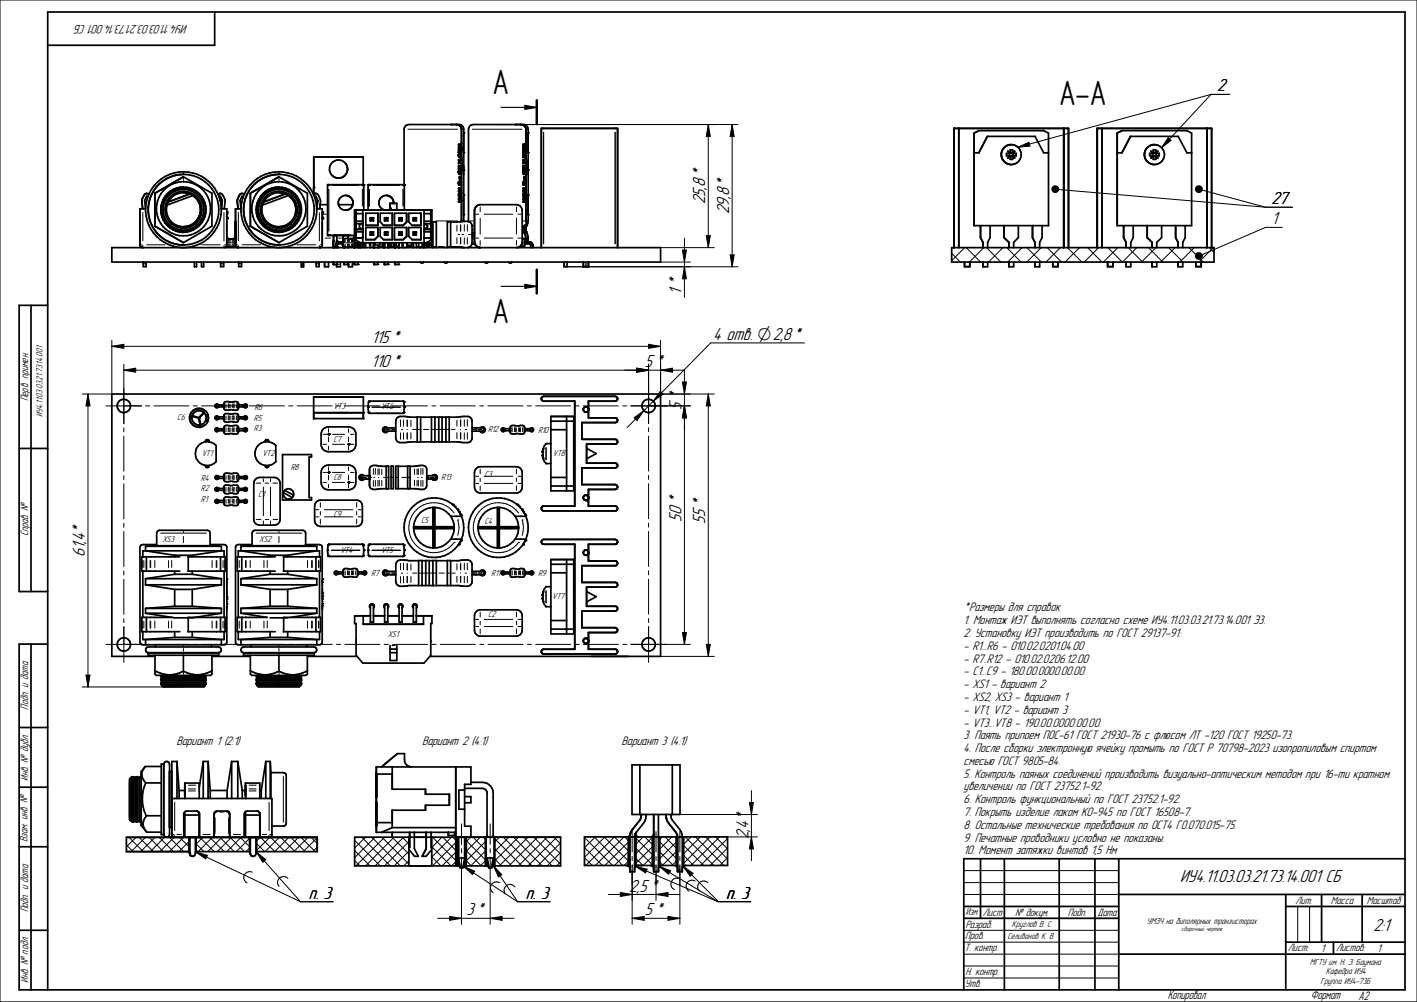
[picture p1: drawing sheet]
<svg xmlns="http://www.w3.org/2000/svg" width="420mm" height="297mm" viewBox="0 0 420 297" stroke-linecap="round" stroke-linejoin="round" font-family="sans-serif">
<defs><g id="words">
<g font-size="9.3">
<text x="146" y="27.9">А</text>
<text x="313.9" y="31">А-А</text>
<text x="146" y="95.8">А</text>
</g>
<g font-size="4.9">
<text x="360.7" y="27.1">2</text>
<text x="209" y="60.5" transform="rotate(-90 209 60.5)">25,8*</text>
<text x="216.1" y="63.5" transform="rotate(-90 216.1 63.5)">29,8*</text>
<text x="376.9" y="60.6">27</text>
<text x="376.9" y="66.5">1</text>
<text x="202" y="87.4" transform="rotate(-90 202 87.4)">1 *</text>
<text x="110.1" y="101.8">115 *</text>
<text x="211.4" y="100.8">4 отв. O2,8*</text>
<text x="110" y="108.8">110 *</text>
<text x="191.1" y="108.8">5 *</text>
<text x="202" y="121.5" transform="rotate(-90 202 121.5)">5 *</text>
<text x="202" y="154.6" transform="rotate(-90 202 154.6)">50*</text>
<text x="209" y="155.3" transform="rotate(-90 209 155.3)">55 *</text>
<text x="25.2" y="165" transform="rotate(-90 25.2 165)">61,4*</text>
<text x="221.9" y="248.8" transform="rotate(-90 221.9 248.8)">2,4*</text>
<text x="349.8" y="261.3">ИУ4.11.03.03.21.73.14.001 СБ</text>
<text x="91.5" y="266.6">п. 3</text>
<text x="155.9" y="266.6">п. 3</text>
<text x="186.5" y="264.3">2,5 *</text>
<text x="215.3" y="266.6">п. 3</text>
<text x="138.3" y="271.4">3*</text>
<text x="191.1" y="271.4">5 *</text>
<text x="407.1" y="275.8">2:1</text>
</g>
<g font-size="3.5">
<text x="55.6" y="7.5" transform="rotate(-180 55.6 7.5)">ИУ4.11.03.03.21.73.14.001 СБ</text>
<text x="285.6" y="181.2">*Размеры для справок</text>
<text x="285.6" y="185">1. Монтаж ИЭТ выполнять согласно схеме ИУ4.11.03.03.21.73.14.001 Э3.</text>
<text x="285.6" y="188.8">2. Установку ИЭТ производить по ГОСТ 29137-91:</text>
<text x="285.6" y="192.6">- R1...R6 - 010.02.0201.04.00</text>
<text x="285.6" y="196.4">- R7..R12 - 010.02.0206.12.00</text>
<text x="285.6" y="200.2">- С1...С9 - 180.00.0000.00.00.</text>
<text x="285.6" y="204">- XS1 - вариант 2</text>
<text x="285.6" y="207.8">- XS2, XS3 - вариант 1</text>
<text x="285.6" y="211.5">- VT1, VT2 - вариант 3</text>
<text x="285.6" y="215.3">- VT3...VT8 - 190.00.0000.00.00.</text>
<text x="52.3" y="220.9">Вариант 1 (2:1)</text>
<text x="125.1" y="220.8">Вариант 2 (4:1)</text>
<text x="184.2" y="220.9">Вариант 3 (4:1)</text>
<text x="285.6" y="219.2">3. Паять припоем ПОС-61 ГОСТ 21930-76 с флюсом ЛТ -120 ГОСТ 19250-73.</text>
<text x="285.6" y="222.9">4. После сборки электронную ячейку промыть по ГОСТ Р 70798-2023 изопропиловым спиртом</text>
<text x="285.6" y="226.7">смесью ГОСТ 9805-84.</text>
<text x="285.6" y="230.5">5. Контроль паяных соединений производить визуально-оптическим методом при 16-ти кратном</text>
<text x="285.6" y="234.3">увеличении по ГОСТ 23752.1-92.</text>
<text x="285.6" y="238.1">6. Контроль функциональный по ГОСТ 23752.1-92.</text>
<text x="285.6" y="241.9">7. Покрыть изделие лаком КО-945 по ГОСТ 16508-7.</text>
<text x="285.6" y="245.7">8. Остальные технические требования по ОСТ4 ГО.070.015-75.</text>
<text x="285.6" y="249.5">9. Печатные проводники условно не показаны.</text>
<text x="285.6" y="253.3">10. Момент затяжки винтов 1,5 Нм</text>
</g>
<g font-size="3.4">
<text x="346.1" y="296.2">Копировал</text>
<text x="388.5" y="296.2">Формат</text>
<text x="402.7" y="296.4">A2</text>
</g>
<g font-size="3.2">
<text x="391.5" y="282.2">1</text>
<text x="408.2" y="282.2">1</text>
</g>
<g font-size="3">
<text x="8.4" y="119" transform="rotate(-90 8.4 119)">Перв. примен.</text>
<text x="8.4" y="159" transform="rotate(-90 8.4 159)">Справ. №</text>
<text x="8.4" y="210.4" transform="rotate(-90 8.4 210.4)">Подп. и дата</text>
<text x="8.4" y="231.5" transform="rotate(-90 8.4 231.5)">Инв. № дубл.</text>
<text x="8.2" y="249.7" transform="rotate(-90 8.2 249.7)">Взам. инв. №</text>
<text x="384" y="267.9">Лит.</text>
<text x="394.5" y="267.9">Масса</text>
<text x="405.1" y="267.9">Масштаб</text>
<text x="8.4" y="270.5" transform="rotate(-90 8.4 270.5)">Подп. и дата</text>
<text x="286.1" y="275">Разраб.</text>
<text x="291.3" y="271.4">Лист</text>
<text x="300.9" y="271.4">№ докум.</text>
<text x="316.5" y="271.4">Подп.</text>
<text x="325.3" y="271.4">Дата</text>
<text x="286.1" y="278.5">Пров.</text>
<text x="285.9" y="282">Т. контр.</text>
<text x="381.7" y="282">Лист:</text>
<text x="396" y="282">Листов:</text>
<text x="8.4" y="291.4" transform="rotate(-90 8.4 291.4)">Инв. № подл.</text>
<text x="286" y="292.6">Утв.</text>
<text x="286.1" y="289.1">Н. контр.</text>
</g>
<text font-size="2.9" x="286.3" y="271.4">Изм.</text>
<g font-size="2.5">
<text x="12.6" y="123.5" transform="rotate(-90 12.6 123.5)">ИУ4.11.03.03.21.73.14.001</text>
<text x="52.5" y="124.4">C6</text>
<text x="75.3" y="124.8">R5`</text>
<text x="75.4" y="121.6">R6`</text>
<text x="98.8" y="121.1">VT3</text>
<text x="112.9" y="121.1">VT6</text>
<text x="75.3" y="127.8">R3`</text>
<text x="98.8" y="131">C7`</text>
<text x="144.7" y="128.2">R12`</text>
<text x="159.5" y="128.4">R10`</text>
<text x="59.8" y="135.3">VT1`</text>
<text x="77.8" y="135.3">VT2</text>
<text x="163.9" y="135.3">VT8</text>
<text x="59.6" y="142.7">R4`</text>
<text x="86.2" y="139.3">R8`</text>
<text x="98.8" y="142.3">C8</text>
<text x="130.8" y="142.2">R13`</text>
<text x="143.6" y="141.3">C3</text>
<text x="59.6" y="148.7">R1`</text>
<text x="59.6" y="145.7">R2`</text>
<text x="76.5" y="147.2">C1`</text>
<text x="98.8" y="153.1">C9`</text>
<text x="124.8" y="155.1">C5`</text>
<text x="143.6" y="155.4">C4</text>
<text x="48.1" y="160.7">XS3`</text>
<text x="76.8" y="160.7">XS2</text>
<text x="100.9" y="163.9">VT4`</text>
<text x="112.9" y="163.9">VT5`</text>
<text x="110" y="170.6">R7</text>
<text x="145.6" y="170.7">R11</text>
<text x="159.5" y="170.6">R9</text>
<text x="163.7" y="177.6">VT7`</text>
<text x="144.7" y="182.8">C2</text>
<text x="114.9" y="188.8">XS1`</text>
<text x="299.9" y="274.8">Круглов В. С.</text>
<text x="339.9" y="273.8">УМЗЧ на биполярных транзисторах</text>
<text x="298.6" y="278.4">Селиванов К. В.</text>
<text x="388.2" y="286.1">МГТУ им. Н. Э. Баумана</text>
<text x="391.4" y="291.5">Группа ИУ4-73Б</text>
<text x="393" y="288.8">Кафедра ИУ4</text>
</g>
<text font-size="1.8" x="350.2" y="275.9">сборочный чертёж</text>
</g></defs>
<g fill="none" stroke="#000" stroke-width=".51">
<path d="M63.6 3.6v9.8h-49.5M135.2 36.9l.6 .1M135.5 36.9l.3 .1M135.8 37l.7 .5 .3 .6v8.9l.4 1.1 .3 2.3M136.4 37.4l.2 .2M136.7 37.8l.1 .5M137.4 39.4v5.9M154.3 36.9l.6 .1M154.6 36.9l.3 .1M154.9 37l.7 .5 .3 .6v8.9l.4 1.1 .2 2.3M155.5 37.4l.2 .2M155.7 37.8l.2 .5"/>
<path d="M156.5 39.4v5.9M43.7 58.7l-.2-.5-.6 1.2 .2 2.4M44.1 57.6l-.7-.3a2.62 2.62 0 0 0-1.4 2.4l.3 2.2M44.5 58.8l-.4 1.4M44.9 57.7a10.5 10.5 0 0 1 16.6-3.2 10.5 10.5 0 0 1-2.1 16.8 10.5 10.5 0 0 1-15.3-7.2M45 57.6l-.9 2.6M45.9 57.3l8.5-4.9 8.4 4.9v9.8l-8.4 4.8-8.5-4.8zM49 58.6l-.9 2M49.5 57.9a6.5 6.5 0 0 1 10 .4 6.5 6.5 0 0 1-2.4 9.7 6.5 6.5 0 0 1-9-4.3M54.4 57.1a5.1 5.1 0 0 1 5 5M54.4 55.7a6.5 6.5 0 0 0-6.3 4.9M54.4 51.7a10.5 10.5 0 0 0-8.8 4.9"/>
<path d="M56.3 57.5l-6.4 2.4M57.2 58l-7.7 2.8M64.6 57.6l.8-.3a2.62 2.62 0 0 1 1.3 2.4l-.2 2.2M65.1 58.7l.2-.5 .6 1.2-.3 2.4M72 58.7l-.2-.5-.6 1.2 .2 2.4M72.4 57.6l-.7-.3a2.62 2.62 0 0 0-1.4 2.4l.3 2.2M72.7 58.8l-.3 1.4M73.2 57.6l-.8 2.6M73.8 56.6a10.5 10.5 0 0 1 15.7-2.4 10.5 10.5 0 0 1 0 15.9 10.5 10.5 0 0 1-15.7-2.3M74.2 57.3l8.5-4.9 8.4 4.9v9.8l-8.4 4.8-8.5-4.8zM77.3 58.6l-.9 2M77.8 57.9a6.5 6.5 0 0 1 9.3-.4 6.5 6.5 0 0 1 0 9.3 6.5 6.5 0 0 1-9.3-.3"/>
<path d="M77.8 52.9a10.2 10.2 0 0 0-4.6 4.8M82.7 57.1a5.1 5.1 0 0 1 5 5M82.7 55.7a6.5 6.5 0 0 0-6.3 4.9M82.7 51.7l-2.6 .3-1.3 .5M84.6 57.5l-6.5 2.4M85.5 58l-7.7 2.8M92.9 57.6l.7-.3a2.62 2.62 0 0 1 1.4 2.4l-.3 2.2M93.3 58.7l.3-.5 .5 1.2-.2 2.4M97.1 54.8v15M97.1 54.7l10.7 .1v7.5M97.2 54.9h.3h-.3M98.4 52l.6 .5 1.3 .3"/>
<path d="M102.2 48.2a2.69 2.69 0 0 1 .6 2.9 2.69 2.69 0 0 1-2.5 1.7M103 58a2.2 2.2 0 0 1 1.6 2.4 2.2 2.2 0 0 1-2.2 1.9M103 58a2.2 2.2 0 0 0-2.7 1.8 2.2 2.2 0 0 0 2.1 2.5M103.1 58l.5 .3M104 58.6a2.18 2.18 0 0 1 .6 2.1M107.4 54.9h.3M107.7 54.7v-8.2h-14.7v11.1M109.1 54.8v7.5M109.1 54.7h10.7v7.6M109.3 54.9h.2h-.3M119.4 54.9h.3M119.8 54.7v-16.4a1.49 1.49 0 0 1 1.4-1.4h14.9a1.4 1.4 0 0 1 1.4 1.4v27.3a2.01 2.01 0 0 1 2.4 1v5.4a1.4 1.4 0 0 1-1.4 1.4"/>
<path d="M135.9 46v.4M135.9 51l.1 .3M135.9 54.2l.1 .5M135.9 46.1v.1M135.9 51.1v.1M135.9 47.5l.3 .4-.3 .4M135.9 47.5l.2 .4-.2 .4M135.9 46.3l.1 .1M135.9 42.8l.8-.2v.4h-.8zM135.9 47.5v-.2l.3 .5M135.9 54v.1M136 53.9v.1"/>
<path d="M136 45.7l-.1 .1M136 50.6l-.1 .2M136 49.5l.3 .6M136 49.5l-.1 .8v-1.2l.3 .7M136 49.5l.3 .7M136.1 45.5v.2M136.1 50.5v.1M136.1 53.8v.1M136.2 56l-.3-.2h.6l-.1 .3M136.2 58.1l-.3-.1h.6v.5M136.2 52.4l.1 .6zM136.2 44.4v.1"/>
<path d="M136.2 44.4l.1 .2M136.2 48l-.3 .5v-.2M136.2 56.6h-.3l.2 .2M136.2 57.4h-.3l.3 .2M136.2 58.8h-.3l.2 .2M136.2 59.6h-.3l.3 .2M136.2 47.8l.3-.4-.2 .5 .2 .5-.3-.4M136.2 44.2l-.3-.6v1.1l.1-.8 .2 .5M136.2 48l.2 .4M136.3 56.9l.1 .1M136.3 58.2l.1 .1M136.3 53.9l.1 .4"/>
<path d="M136.3 50.6l.1 .4M136.3 45.7l.1 .4M136.3 45.7l.4 .1v.8l-.3-.7v.5M136.3 50.6l.4 .2v.7l-.3-.7v.5M136.3 53.9l.4 .2v.7l-.3-.7v.5M136.3 45.7v.6M136.3 50.6v.7M136.3 53.9v.8M136.4 54.7h.1M136.4 58.9l.1 .5M136.4 56.8l.1 .4M136.4 46.4l-.1 .1"/>
<path d="M136.4 56.1v.1M136.4 59.1v.1M136.4 57.3v.1M136.4 56.5v.2M136.4 47.4l-.2 .4M136.4 43.6v.2M136.4 49.2v.2M136.4 57.4v.1M136.4 59.6v.1M136.4 56.1l.1 .3M136.5 43.9l.1 .1M136.5 49.4l.1 .2"/>
<path d="M136.6 44.2v.1M136.6 49.7h.1M136.6 49.8v.2M136.6 43.9l.1 .3M136.6 49.5l.1 .2M137.4 57.8v5.8M137.5 51.8l-.3-2.3-.4-1.1 .1 17.3M155 46.1v.1M155 51.1v.1M155 51l.1 .3M155 46v.4M155 54.2l.1 .5"/>
<path d="M155 42.8l.7-.2v.4h-.7zM155 46.3l.1 .1M155 54v.1M155.1 53.9v.1M155.1 45.7l-.1 .1M155.1 50.6l-.1 .2M155.1 43.9l.3 .7M155.1 43.9l-.1 .8v-1.1l.3 .6M155.1 43.9l.3 .6M155.2 45.5v.2M155.2 50.5v.1M155.2 53.8v.1"/>
<path d="M155.3 50l.1 .2M155.3 58.1l-.3-.1h.6v.5M155.3 56l-.3-.2h.6v.6M155.3 52.4l.1 .6zM155.3 58.8h-.3l.2 .2M155.3 59.6h-.3l.3 .2M155.3 56.6h-.3l.2 .2M155.3 57.4h-.3l.3 .2M155.3 47.8l.3-.4-.2 .5 .2 .5-.3-.4M155.3 49.8l-.3-.7v1.2l.1-.8 .2 .5M155.3 47.8l-.3-.5 .2 .6-.2 .6 .3-.5M155.3 48l.2 .4"/>
<path d="M155.3 50l.1 .1M155.4 45.7l.3 .1v.8l-.2-.7v.5M155.4 50.6l.3 .2v.7l-.2-.7v.5M155.4 53.9l.3 .2v.7l-.2-.7-.1 .6M155.4 45.7v.6M155.4 50.6v.7M155.4 53.9v.8M155.4 56.9l.1 .1M155.4 58.2v.1M155.4 53.9v.4M155.4 50.6v.4M155.4 45.7v.4"/>
<path d="M155.4 56.1l.1 .1M155.4 59.1l.1 .1M155.4 58.9l.2 .5M155.4 56.8l.2 .4M155.4 46.4v.1M155.5 56.5v.1M155.5 57.3l-.1 .1M155.5 47.4l-.2 .4M155.5 43.6v.2M155.5 49.2v.2M155.5 56.6v.1M155.5 57.4v.1"/>
<path d="M155.5 59.6v.1M155.6 43.9l.1 .3M155.6 49.4l.1 .2M155.7 44.2v.1M155.7 49.7h.1M155.7 49.8v.2M155.7 43.9h.1M155.7 49.5v.2M156.5 57.8v5.8M156.5 51.8l-.2-2.3-.4-1.1v17l.1 .6a4.9 4.9 0 0 0 .5 4.1v.8l-.2 .8M33.1 73.4h162.7v4.3h-162.7zM42.5 77.7v1.3h.8v-1.3"/>
<path d="M43.1 61.9h-1.6v10.7a.87 .87 0 0 0 .8 .8M44.1 60.2l-.2 1.3 .2 2.7M44.1 64.2l.9 2.5M45.6 67.8a10.5 10.5 0 0 0 8.8 4.8M48.1 63.8a6.5 6.5 0 0 0 6.3 4.8M48.1 60.6l-.2 1 .2 2.1M57.6 77.7v1.4h.7v-1.4M59.4 63a5.1 5.1 0 0 1-5 4.2M59.4 62.1v.9M59.4 62.1a5.1 5.1 0 0 0-7.3-4.5 5.1 5.1 0 0 0-.8 8.6 5.1 5.1 0 0 0 8.1-3.1M59.7 77.7v1.4h.7v-1.4M65.4 77.7v1.3h.9v-1.3"/>
<path d="M65.6 61.9h1.6v10.7a.8 .8 0 0 1-.8 .8M66.9 73.2h3.2M67.2 70.7l1 .2 1.6-.2M70.7 77.7v1.3h.9v-1.3M71.4 61.9h-1.6v10.7a.8 .8 0 0 0 .9 .8M72.4 60.2l-.2 1.3 .2 2.7M72.4 64.2l.8 2.5M72.4 64.1a10.3 10.3 0 0 0 5.4 7.3M76.4 60.6l-.2 2.1 .2 1M76.4 63.7a6.5 6.5 0 0 0 6.3 4.9M76.4 63.8l.9 1.9M78.8 71.9l1.3 .4 2.6 .3"/>
<path d="M87.6 63a5.1 5.1 0 0 1-4.9 4.2M87.7 62.1l-.1 .9M87.7 62.1a5.1 5.1 0 0 0-7.3-4.5 5.1 5.1 0 0 0-.8 8.6 5.1 5.1 0 0 0 8-3.1M89.3 77.7v1.4h.7v-1.4M93.7 77.7v1.3h.9v-1.3M93.9 61.9h1.6v10.7a.8 .8 0 0 1-.8 .8M94 61l-.1 .1M94.9 60.7h2.2M96.2 77.7v1.4h1.2v-1.4M97.1 69.8h8M97.2 69.6h.3M98.8 77.7v.7h1.1v-.7"/>
<path d="M98.8 69.8v3.6M99.8 69.9v1.6M99.9 71.5l.1 .3M99.9 71.8a1.29 1.29 0 0 0-.5 1.6M100 72.5l-.1 .9 .1-1 1.5-.1 .2 .3M100.3 60.7h4.3M100.9 77.7v1.4h-1.1v-.7M101.6 72.3v.5l.3 .6M101.7 69.8l-.1 1.8M101.7 71.4l-.2 .3-1.6 .1M101.9 77.7v.7h1.1M103 77.7v.7"/>
<path d="M103.1 73.2l-.1 .2M103.2 69.9v.8M103.3 70.8a1.25 1.25 0 0 0-1.5 .2l-.1 1.7 .3 .5h3.4h.3l.3-.5M103.3 77.7v1.4h1.1v-1.4M104.6 60.7a2.22 2.22 0 0 1-2.2 1.6M104.9 73.3l.1 .1M105 77.7v.7h1.1v-.7M105.1 69.9v.8M105.1 70.7l-1.8 .1M105.5 65.6h2M105.5 70.5h2M105.5 68.7h2"/>
<path d="M105.5 63.3h2M105.5 62.3v8.9l1.4 .8v1.4M105.5 66.3h2M105.5 67.9h2M106.2 72.7l-.1 .7M106.7 73v.4M106.9 72.4h-1.2v-.4h21.9v.4h-1.3M106.9 72.7h-1.8v-10.4h22.9v10.4h-1.7M106.9 72.9l-.7 .4M106.9 66.3v.2h-.4v1.2h.4v.2M107.5 72.3l.2 .1M107.5 62.3v11.1"/>
<path d="M107.6 72l-.1 .1M107.7 72.4l.1 1M107.7 72.4v1M108.1 72l.2 .3 .1 1.1M108.4 63.2h3.6v3.6h-3.6zM108.4 67.4h3.6v2.7l-1 .9h-2.6zM109.5 72l.3 1M109.8 69.7h.9M109.8 68.8h.9M109.8 65.4h.9M109.8 64.6h.9M109.8 64.6v.8"/>
<path d="M109.8 68.8v.9M109.8 72v1.4M109.8 64.6l.2 .2M109.8 68.8l.2 .2M110 69.4l-.2 .3M110 64.8v.4M110 69v.4M110 65.2l-.2 .2M110 69.4h.4M110 69h.4M110 65.2h.4M110 64.8h.4"/>
<path d="M110.4 69.4l.3 .3M110.4 65.2l.3 .2M110.4 64.8v.4M110.4 69v.4M110.7 64.6v.8M110.7 68.8v.9M110.7 72v1.4M110.7 68.8l-.3 .2M110.7 64.6l-.3 .2M110.7 72l.1 1.4M110.8 77.7v.7M110.8 78.4h1.1"/>
<path d="M111.2 72v.7h1.4v-.7M111.9 77.7v.7M112 72.7l-.1 .7M112.7 63.2h3.6v3.6h-2.6l-1-1zM112.7 67.4h3.6v3.6h-2.6l-1-.9zM113.6 72l.1 1.1M113.7 73.2l-1.7 .1M113.7 72v1.4M113.9 77.7v.7h1.1v-.7M114 69.7h.9M114 68.8h.9M114 65.4h.9"/>
<path d="M114 64.6h.9M114 64.6v.8M114 68.8v.9M114 72v1.4M114 68.8l.3 .2M114 64.6l.3 .2M114.3 69.4l-.3 .3M114.3 64.8v.4M114.3 69v.4M114.3 65.2l-.3 .2M114.3 69.4h.4M114.3 69h.4"/>
<path d="M114.3 65.2h.4M114.3 64.8h.4M114.7 69.4l.2 .3M114.7 65.2l.2 .2M114.7 64.8v.4M114.7 69v.4M114.9 64.6v.8M114.9 68.8v.9M114.9 72v1.4M114.9 68.8l-.2 .2M114.9 64.6l-.2 .2M115.2 73.1l-.1 .1"/>
<path d="M115.4 72v.8l-.3 .6M115.9 72v1.2h1.1M116 61.7l-1.1 .6M116.6 72v1.2M116.7 60.3a2.19 2.19 0 0 0-2-2.3 2.19 2.19 0 0 0-2.4 1.8 2.19 2.19 0 0 0 1.7 2.5M116.9 67.4h3.6v2.7l-1 .9h-2.6zM116.9 63.2h3.6v2.6l-1 1h-2.6zM117 72v1.4M117 77.7v.7M117.1 78.4h1M117.3 72a1.35 1.35 0 0 0 1 1.3h-.1M117.6 62.3v-2h-2v2"/>
<path d="M118.2 77.7v.7M118.2 73.3v.1M118.3 69.7h.9M118.3 68.8h.9M118.3 65.4h.9M118.3 64.6h.9M118.3 64.6v.8M118.3 68.8v.9M118.3 72v1.4M118.3 64.6l.2 .2M118.3 68.8l.2 .2M118.5 65.2l-.2 .2"/>
<path d="M118.5 69.4l-.2 .3M118.5 64.8v.4M118.5 69v.4M118.5 69.4h.4M118.5 69h.4M118.5 65.2h.4M118.5 64.8h.4M118.9 65.2l.3 .2M118.9 69.4l.3 .3M118.9 64.8v.4M118.9 69v.4M119.2 64.6v.8"/>
<path d="M119.2 68.8v.9M119.2 72v1.4M119.2 64.6l-.3 .2M119.2 68.8l-.3 .2M120.6 72v.7h1.4v-.7M121.2 67.4h3.6v3.6h-2.7l-.9-.9zM121.2 63.2h3.6v3.6h-2.7l-.9-1zM121.2 73.2h1.3M121.8 73.2l-2.2 .2M122.5 69.7h.9M122.5 68.8h.9M122.5 65.4h.9"/>
<path d="M122.5 64.6h.9M122.5 64.6v.8M122.5 68.8v.9M122.5 72v1.4M122.5 68.8l.3 .2M122.5 64.6l.3 .2M122.8 69.4l-.3 .3M122.8 64.8v.4M122.8 69v.4M122.8 65.2l-.3 .2M122.8 69.4h.3M122.8 69h.3"/>
<path d="M122.8 65.2h.3M122.8 64.8h.3M123.1 69.4l.3 .3M123.1 65.2l.3 .2M123.1 64.8v.4M123.1 69v.4M123.4 64.6v.8M123.4 68.8v.9M123.4 72v1.4M123.4 68.8l-.3 .2M123.4 64.6l-.3 .2M124.1 72v1.2h1.6"/>
<path d="M124.7 73.2v.2l-1.3-.2M124.7 77.7l.1 .2h.5l.2-.2M125.1 72v1.2M125.5 73.2v.2h.2M125.6 72l.1 .1M125.7 66.3h2M125.7 65.6h2M125.7 70.5h2M125.7 68.7h2M125.7 63.3h2M125.7 67.9h2M125.7 62.3v11.1"/>
<path d="M126.2 66.3v.2h.5v1.2h-.5v.2M127.2 72.7v.5h-.9M127.7 62.3v8.9l-1.4 .8v1.4M127.9 73.2h1.4M128.3 73.2v.2M128.3 73.2v-7.4h1v7.6M130 73.2h1M131.7 77.7l.2 .2h.5l.2-.2M131.7 73.2v.2M132.6 73.2l5 .2M133.6 65.8v7.4M137.6 65.6l-5 .2v7.6"/>
<path d="M138.9 65.7v-27.4a1.49 1.49 0 0 1 1.4-1.4h14.9a1.4 1.4 0 0 1 1.3 1.4l-.1 28a3.1 3.1 0 0 0-.5 2.3M139.9 72.2l.8 .1M139.9 70h.7M139.9 69h.7M140.7 72.2a1.79 1.79 0 0 0 1.6 1.2h-.3M140.7 72.2l-.1-9.8a1.76 1.76 0 0 1 1.7-1.7h10.8a1.69 1.69 0 0 1 1.7 1.7v9.3a1.76 1.76 0 0 1-1.7 1.7M143.8 77.7l.1 .2h.5l.2-.2M150.8 77.7l.2 .2h.5l.2-.2M154.8 70.7l.4 .1 .3 .5-.1 1.7-.2 .2h-1.2M155.4 67.1l-.3 .9M155.5 71.4l.1 .2M155.5 72.6l.2-.3 1.5 .1 .1 1"/>
<path d="M155.6 71.6l1.3 .1a1.01 1.01 0 0 1 1 1v.7M155.9 70.9l-.3 .7M156.1 69.1a2.67 2.67 0 0 1-.6-2.3 2.41 2.41 0 0 0 .2 3l.2 1.1M160.4 73.4v-35.3h22.6v35.3M167.2 77.7v1.4h.9v-1.4M172.9 77.7v1.3h1.5v-1.3M9.2 90.5v84.8M14.1 90.5h-8.4v84.8h8.4M66.4 119.8l-.3 .2h-1.8l-.3 .3 .3 .3h1.8l.3 .3M66.5 119.3a1.48 1.48 0 0 1 1.7-.1l.9-.1a1.25 1.25 0 0 1 1.5 .2l.1 1.7-.1 .3-.5 .3-3.4-.1-.3-.5zM70.7 119.8l.2 .2h1.9l.2 .3-.2 .3h-1.9l-.2 .3M93 117.7h14.7v6.4h-14.7z"/>
<path d="M109.5 118.9l-.2 .1a6.1 6.1 0 0 0 0 3.4M109.5 118.9l-.2 .3M109.5 118.9h9.9M119.4 118.9l.3 .3M119.4 118.9l.2 .1a6.4 6.4 0 0 1 0 3.4l-.2 .1M5.7 132.9h8.4M58.8 123.8l-1.9-.5 2 .6 .5 2M59 124l.5 1.9M59.1 131.7a3.5 3.5 0 0 1 5 .3v4.9a3.6 3.6 0 0 1-5.2 0 3.6 3.6 0 0 1 .2-5.2zM60.4 122.2l.1 .1M60.6 122.5l-1.7 1.3M61 124.6l.6 .3"/>
<path d="M61 123.2v1.4M61 123.2a2.13 2.13 0 0 0-3.2-1.1 2.13 2.13 0 0 0-.1 3.4 2.13 2.13 0 0 0 3.3-.9M61.1 138v.3h.7v-.3M61.1 130.9v-.3h.7v.3M61.7 122.9l-.7 .3M61.7 122.9l-.1 2M61.7 122.9a2.84 2.84 0 0 0-4.4-1.4 2.84 2.84 0 0 0-.1 4.6 2.84 2.84 0 0 0 4.4-1.2M62 130.9l-.1-.3a.58 .58 0 0 0-.6-.3 .58 .58 0 0 0-.4 .6M62 138l-.1 .3a.58 .58 0 0 1-.6 .3 .58 .58 0 0 1-.4-.6M64.8 127.1a.57 .57 0 0 0-.9-.2 .57 .57 0 0 0 0 .9 .57 .57 0 0 0 .9-.1M64.8 120a.57 .57 0 0 0-.9-.1 .57 .57 0 0 0 0 .8 .57 .57 0 0 0 .9-.1M64.8 123.6a.57 .57 0 0 0-.9-.2 .57 .57 0 0 0 0 .9 .57 .57 0 0 0 .9-.2"/>
<path d="M66.4 126.8l-.3 .3h-1.8l-.3 .3 .3 .3h1.8l.3 .3M66.4 123.3l-.3 .3h-1.8l-.3 .3 .3 .2h1.8l.3 .3M66.5 126.4a1.48 1.48 0 0 1 1.7-.2h.9a1.25 1.25 0 0 1 1.5 .2l.1 1.7-.1 .3-.5 .3-3.4-.1-.3-.5zM66.7 122.6h3.7l.3 .5-.1 1.7a3.1 3.1 0 0 1-2.4 .2l-.3 .1a1.25 1.25 0 0 1-1.4-.3l-.1-1.7zM70.7 123.3l.2 .3h1.9l.2 .3-.2 .2h-1.9l-.2 .3M70.7 126.8l.2 .3h1.9l.2 .3-.2 .3h-1.9l-.2 .3M72.3 120a.57 .57 0 0 1 .8-.1 .57 .57 0 0 1 0 .8 .57 .57 0 0 1-.8-.1M72.3 123.6a.57 .57 0 0 1 .8-.2 .57 .57 0 0 1 0 .9 .57 .57 0 0 1-.8-.2M72.3 127.1a.57 .57 0 0 1 .8-.2 .57 .57 0 0 1 0 .9 .57 .57 0 0 1-.8-.1M76.8 131.7a3.5 3.5 0 0 1 4.9 .3v4.9a3.6 3.6 0 0 1-5.1 0 3.6 3.6 0 0 1 .2-5.2zM78.8 130.9v-.3h.7v.3M78.8 138v.3h.7v-.3"/>
<path d="M79.7 130.9a.55 .55 0 0 0-.6-.6 .55 .55 0 0 0-.5 .6M79.7 138a.55 .55 0 0 1-.6 .6 .55 .55 0 0 1-.5-.6M83.7 134.7h8.6v.8h-.7v12h.7v.7h-8.6zM93 122.3h14.7M95.8 127.2l1.6-.7h5.9a2.17 2.17 0 0 1 2.2 2.2v3a2.17 2.17 0 0 1-2.2 2.2h-5.9a2.17 2.17 0 0 1-2.2-2.2v-3zM95.8 138.5l.5-.4 1.1-.3h5.9a2.24 2.24 0 0 1 2.2 2.2v3a2.17 2.17 0 0 1-2.2 2.2h-5.9a2.17 2.17 0 0 1-2.2-2.2v-3l.3-1.1zM109.3 122.3v.1M109.3 122.4l10.1 .1M109.9 138.3a4.6 4.6 0 0 1 3.3-.1h2v6.7l-3.2 .1a1.69 1.69 0 0 1-2.5-1.1v-4.8zM113.7 127.3l.5 .5h3.1M114.5 138.2v6.7M114.9 126.8a.84 .84 0 0 0-1.3 0 .84 .84 0 0 0 .1 1.3 .84 .84 0 0 0 1.3-.3"/>
<path d="M115.9 138.2h.7v6.7h-.7zM117.3 138.2l6.7-.2a2.04 2.04 0 0 1 2.4 .7l.1 5.2a1.29 1.29 0 0 1-1.7 1.2l-1.6-.2h-5.9zM117.3 126.8h-3.1l-.5 .5M118 138.2v6.7M119.6 122.4l-.2 .1M120.8 138.2v6.7M121.5 138.2v6.7M123.7 123.7l-3.1-.2a3.3 3.3 0 0 0-3 .5l-.3 .8v5a1.34 1.34 0 0 0 1.4 1.4l3.1-.2 14.8 .1a3.3 3.3 0 0 0 3.1-.5l.2-.8v-5a1.34 1.34 0 0 0-1.4-1.4l-5.4 .3M123.7 131v-7.4h1v7.4M124.7 123.7h3.2M127.9 131v-7.4h1v7.4M128.9 123.7h1.1"/>
<path d="M130 131v-7.4h1v7.4M131 123.7h1.2M132.2 131v-7.4h.9v7.4M139.9 126.8h3.1l.3 .1 .2 .4M141 139.1l.8-.7 .5-.1h10.8a1.69 1.69 0 0 1 1.7 1.7v4.4a1.76 1.76 0 0 1-1.7 1.7h-10.8a1.76 1.76 0 0 1-1.7-1.7v-4.4zM142.4 126.8a.85 .85 0 0 1 1.2 0 .85 .85 0 0 1-.1 1.3 .85 .85 0 0 1-1.3-.3M143.5 127.3l-.1 .3-.4 .2h-3.1M149.6 127.1a.57 .57 0 0 0-.9-.2 .57 .57 0 0 0 0 .9 .57 .57 0 0 0 .9-.1M151.3 126.8l-.3 .3h-1.9l-.3 .3 .3 .3h1.9l.3 .3M151.5 126.2h2.5a1.25 1.25 0 0 1 1.4 .2l.1 1.7-.3 .5-3.4 .1-.5-.3v-.3v-1.4zM155.5 126.8l.3 .3h1.8l.3 .3-.3 .3h-1.8l-.3 .3M157.1 127.1a.57 .57 0 0 1 .9-.2 .57 .57 0 0 1 0 .9 .57 .57 0 0 1-.9-.1"/>
<path d="M163.3 123.4h6.8v22.1h-6.8zM163.3 124.8h6.8M163.3 127.4h4.6M163.3 131.5h-1.4a4 4 0 0 0-1.2 2.5l.3-.5-.3 .6h.3v.7h-.3l.3 .7-.3-.6a4 4 0 0 0 1.2 2.5h1.4M167.9 123.4v22.1M170.1 136h.2M170.1 132.9h.2M173.7 122.2h.6M173.7 120.6a.78 .78 0 0 1 .7 .8 .78 .78 0 0 1-.7 .8M173.7 120.6a.78 .78 0 0 0-.8 .8 .78 .78 0 0 0 .8 .8M173.7 120.6h.6M173.9 132.9l2.8 1.6-2.8 1.5"/>
<path d="M174.2 120.6a1.07 1.07 0 0 1 0 1.6M174.3 120.6l.1-1.7h7.9a.72 .72 0 0 0 .7-.7 .72 .72 0 0 0-.7-.7h-21.2a.72 .72 0 0 0-.7 .7 .72 .72 0 0 0 .7 .7h9.2v31.1h-9.2a.7 .7 0 0 0-.7 .7 .7 .7 0 0 0 .7 .7h21.2a.7 .7 0 0 0 .7-.7 .7 .7 0 0 0-.7-.7h-7.9l-.1-1.7M174.3 122.2l.1 1.7h7.9a.7 .7 0 0 1 .7 .7 .7 .7 0 0 1-.7 .7h-9.8v4.9h9.8a.7 .7 0 0 1 .7 .7 .7 .7 0 0 1-.7 .7h-8.4v5.7h8.4a.7 .7 0 0 1 .7 .7 .7 .7 0 0 1-.7 .7h-9.8v4.9h9.8a.72 .72 0 0 1 .7 .8 .72 .72 0 0 1-.7 .7h-7.9l-.1 1.7M64.8 144.8a.57 .57 0 0 0-.9-.2 .57 .57 0 0 0 0 .9 .57 .57 0 0 0 .9-.2M64.8 141.3a.57 .57 0 0 0-.9-.2 .57 .57 0 0 0 0 .9 .57 .57 0 0 0 .9-.2M64.8 148.3a.57 .57 0 0 0-.9-.1 .57 .57 0 0 0 0 .8 .57 .57 0 0 0 .9-.1M66.4 148l-.3 .3h-1.8l-.3 .3 .3 .3h1.8l.3 .3M66.4 141l-.3 .3h-1.8l-.3 .2 .3 .3h1.8l.3 .3M66.4 144.5l-.3 .3h-1.8l-.3 .3 .3 .2h1.8l.3 .3M66.5 147.6a1.48 1.48 0 0 1 1.7-.2h.9a1.25 1.25 0 0 1 1.5 .2l.1 1.7-.3 .5-3.4 .1-.5-.3-.1-.3zM66.5 140.5a1.48 1.48 0 0 1 1.7-.1l.9-.1a1.25 1.25 0 0 1 1.5 .2l.1 1.7-.3 .5-2.8 .1-1.1-.3zM66.7 143.8h3.7l.3 .6-.1 1.7a3.1 3.1 0 0 1-2.4 .1l-.3 .1a1.25 1.25 0 0 1-1.4-.2l-.1-1.7z"/>
<path d="M70.7 148l.2 .3h1.9l.2 .3-.2 .3h-1.9l-.2 .3M70.7 141l.2 .3h1.9l.2 .2-.2 .3h-1.9l-.2 .3M70.7 144.5l.2 .3h1.9l.2 .3-.2 .2h-1.9l-.2 .3M72.3 144.8a.57 .57 0 0 1 .8-.2 .57 .57 0 0 1 0 .9 .57 .57 0 0 1-.8-.2M72.3 141.3a.57 .57 0 0 1 .8-.2 .57 .57 0 0 1 0 .9 .57 .57 0 0 1-.8-.2M72.3 148.3a.57 .57 0 0 1 .8-.1 .57 .57 0 0 1 0 .8 .57 .57 0 0 1-.8-.1M75.6 142.2l.8-.6 .5-.1h4.4a1.76 1.76 0 0 1 1.7 1.7v10.8a1.69 1.69 0 0 1-1.7 1.7h-4.4a1.67 1.67 0 0 1-1.7-1.7v-10.8zM84 146a1.53 1.53 0 0 0 .7 1.8 1.53 1.53 0 0 0 1.9-.3M84 146l2.6 1.5M84.4 145.3l2.6 1.5M84.4 145.3l-.4 .7M84.4 145.3a1.54 1.54 0 0 1 1.9-.2 1.54 1.54 0 0 1 .7 1.7"/>
<path d="M87 146.8l-.4 .7M93.6 148.9l.8-.6h.6h10.7a1.69 1.69 0 0 1 1.7 1.6v4.4a1.76 1.76 0 0 1-1.7 1.7h-10.7a1.76 1.76 0 0 1-1.7-1.7v-4.4zM106.8 141.3l.4-.3h2.5v1h-2.5a.51 .51 0 0 1-.4-.7zM106.9 141.2l-.2 .3M107.9 141a.84 .84 0 0 0-1.2-.1 .84 .84 0 0 0 0 1.2 .84 .84 0 0 0 1.2-.1M122.6 156.7h5.7M122.6 156.5h5.9M122.6 156.1h5.7M122.6 156.3h5.9M126.5 141h2.3a.51 .51 0 0 1 .5 .5 .51 .51 0 0 1-.5 .5M126.5 142h2.3M128.1 141a.85 .85 0 0 1 1.2-.1 .85 .85 0 0 1 0 1.2 .85 .85 0 0 1-1.2-.1"/>
<path d="M128.3 150.4v5.7M128.3 156.7v5.7M128.3 156.1l.2 .2M128.4 150.4a6 6 0 0 0-5.8 6 6 6 0 0 0 5.8 6M128.4 150.4a6.1 6.1 0 0 1 5.2 2.6M128.5 156.5l-.2 .2M128.5 150.4v5.9M128.5 156.5v5.9M128.7 156.3h5.9M128.7 156.5l.2 .2M128.7 156.5h5.9M128.7 150.4v5.9"/>
<path d="M128.7 156.5v5.9M128.9 156.1h5.7M128.9 156.1l-.2 .2M128.9 150.4v5.7M128.9 156.7v5.7M128.9 156.7h5.7M129.2 141.9l-.4 .1M133.6 159.8a6.1 6.1 0 0 1-5.2 2.6M133.6 153h3.2M133.6 159.8h3.2M133.6 153a6.2 6.2 0 0 1 0 6.8M134.1 149.5l.7 .6"/>
<path d="M135.6 150.9l.9 1.5M135.6 151l1.2 2M135.6 151a8.8 8.8 0 0 0-13.6-.5 8.8 8.8 0 0 0 1.9 13.4 8.8 8.8 0 0 0 12.9-4.1M135.7 151.2l.1 .1M136.4 152.1l.3 .7M136.8 153a8.8 8.8 0 0 1 0 6.8M141.7 156.1h5.7M141.7 156.3h5.9M141.7 156.7h5.7M141.7 156.5h5.9M147.4 150.4v5.7M147.4 156.7v5.7"/>
<path d="M147.4 156.1l.2 .2M147.6 156.5l-.2 .2M147.6 150.4v5.9M147.6 156.5v5.9M147.8 156.5h5.9M147.8 156.5l.2 .2M147.8 150.4v5.9M147.8 156.5v5.9M147.8 156.3h5.9M148 156.1l-.2 .2M148 156.7h5.7M148 150.4v5.7"/>
<path d="M148 156.7v5.7M148 156.1h5.7M152.7 153a6.2 6.2 0 0 1 0 6.8M152.7 153a6 6 0 0 0-9-1.1 6 6 0 0 0 0 9 6 6 0 0 0 9-1.1M152.7 153h3.2M152.7 159.8h3.2M153.2 149.5l.7 .6M154.6 151l1.3 2M154.6 151a8.8 8.8 0 0 0-13.5-.5 8.8 8.8 0 0 0 1.9 13.4 8.8 8.8 0 0 0 12.9-4.1M154.6 150.9l1 1.5M154.8 151.2l.1 .1M155.4 152.1l.4 .7"/>
<path d="M155.9 153a8.8 8.8 0 0 1 0 6.8M163.3 144.1h6.8M163.3 141.5h4.6M173.7 148.3h.6M173.7 146.8a.78 .78 0 0 1 .7 .8 .78 .78 0 0 1-.7 .7M173.7 146.8a.78 .78 0 0 0-.8 .8 .78 .78 0 0 0 .8 .7M173.7 146.8h.6M174.2 146.8a1.07 1.07 0 0 1 0 1.5M42.3 169.3v13.7M43.1 161.9v1.4l8.7 1.3M43.1 171.5v1.9M43.1 173.4l8.7 1.3"/>
<path d="M43.1 173.4h22.5M43.1 171.5h22.5M43.1 161.9h22.5M43.4 165.1v4.2M46.4 161.4h-4.1a.87 .87 0 0 0-.8 .9v28a.87 .87 0 0 0 .8 .8h24.1a.8 .8 0 0 0 .8-.8v-28a.8 .8 0 0 0-.8-.9h-4.1M46.4 161.8l-3.3 .1M46.4 161.8h15.9M51.8 164.6v.5M51.8 169.3v.9M51.8 174.7v5M51.8 170.2l-8.7 1.3M51.8 179.7l-8.7 .6"/>
<path d="M51.8 164.6h5.2M51.8 179.7h5.2M51.8 174.7h5.2M51.8 170.2h5.2M53.3 165.1h-11.3v4.2h11.3M55.7 165.1h11v4.2h-11M55.8 165.1v4.2M57 179.7l8.6 .6M57 170.2l8.6 1.3M57 164.6v.5M57 169.3v.9M57 174.7v5"/>
<path d="M62.3 161.8l3.3 .1M62.3 161.8v-3.8a.8 .8 0 0 0-.9-.8h-14.1a.87 .87 0 0 0-.9 .8v3.8M65.4 165.1v4.2M65.6 161.9v1.4l-8.6 1.3M65.6 171.5v1.9M65.6 173.4l-8.6 1.3M66.4 165.1v-1.8h-24.1v1.8M66.4 169.3v13.7M70.6 169.3v13.7M71.4 161.9v1.4l8.7 1.3M71.4 171.5v1.9M71.4 173.4l8.7 1.3"/>
<path d="M71.4 173.4h22.5M71.4 171.5h22.5M71.4 161.9h22.5M71.7 165.1v4.2M74.8 161.8l-3.4 .1M74.8 161.8h15.8M80.1 164.6h5.2M80.1 179.7h5.2M80.1 174.7h5.2M80.1 170.2h5.2M80.1 164.6v.5M80.1 169.3v.9"/>
<path d="M80.1 174.7v5M80.1 170.2l-8.7 1.3M80.1 179.7l-8.7 .6M81.6 165.1h-11.3v4.2h11.3M84 165.1h11v4.2h-11M84.1 165.1v4.2M85.3 164.6v.5M85.3 169.3v.9M85.3 174.7v5M85.3 179.7l8.6 .6M85.3 170.2l8.6 1.3M90.6 161.8v-.4h4.1a.8 .8 0 0 1 .8 .9v28a.8 .8 0 0 1-.8 .8h-24a.8 .8 0 0 1-.9-.8v-28a.8 .8 0 0 1 .9-.9h4.1v.4"/>
<path d="M90.6 161.8l3.3 .1M90.6 161.4v-3.4a.87 .87 0 0 0-.9-.8h-14.1a.87 .87 0 0 0-.9 .8v3.4M93.6 165.1v4.2M93.9 173.4l-8.6 1.3M93.9 161.9v1.4l-8.6 1.3M93.9 171.5v1.9M94.7 165.1v-1.8h-24.1v1.8M94.7 169.3v13.7M97.3 164.8a5.9 5.9 0 0 1 0-3.4h10.3a6.4 6.4 0 0 1 0 3.4M97.3 164.8h10.3M97.3 164.8l.2 .1M100.1 169.5a.57 .57 0 0 0-.8-.1 .57 .57 0 0 0 0 .9 .57 .57 0 0 0 .8-.2"/>
<path d="M101.7 169.2l-.2 .3h-1.9l-.2 .3 .2 .3h1.9l.2 .3M101.8 168.8a3.1 3.1 0 0 1 2.4-.1l.3-.1a1.25 1.25 0 0 1 1.4 .2l.1 1.7-.3 .5-3.4 .1-.3-.1-.3-.5zM106 169.2l.3 .3h1.8l.3 .3-.3 .3h-1.8l-.3 .3M107.6 164.8l-.2 .1M107.6 169.5a.57 .57 0 0 1 .9-.1 .57 .57 0 0 1 0 .9 .57 .57 0 0 1-.9-.2M109.3 164.7v.1M109.3 161.4a5.9 5.9 0 0 0 0 3.4M109.3 161.4v.2M109.3 164.8l.2 .1M109.8 179.2h.9v5.2h-.9zM114 179.2h.9v5.2h-.9zM115 169.4a.85 .85 0 0 0-1.3-.2 .85 .85 0 0 0-.1 1.2 .85 .85 0 0 0 1.3 0"/>
<path d="M117.3 169.4h-3.1a.51 .51 0 0 0-.5 .5 .51 .51 0 0 0 .5 .5h3.1M118.3 179.2h.9v5.2h-.9zM119.4 161.3l.2 .1a6.4 6.4 0 0 1 0 3.4h-10.3M119.4 161.3l.2 .1M119.4 161.3l-10.1 .1M119.7 164.7l-.3 .2M122.5 179.2h.9v5.2h-.9zM124.1 173.6v-7.4h1v7.4M124.1 166.2l-3.4-.1a2.68 2.68 0 0 0-3.3 .9l-.1 5.3a1.7 1.7 0 0 0 2.3 1.5l1.6-.2 15.3 .1a2.76 2.76 0 0 0 3.4-.9v-5.4a1.62 1.62 0 0 0-2.3-1.4l-4 .2M125.1 166.2h1.1M126.2 173.6v-7.4h1v7.4M127.2 166.2h1.1"/>
<path d="M128.3 173.6v-7.4h1v7.4M129.3 166.2h3.3M132.6 173.6v-7.4h1v7.4M136.7 160.2l-.8 1.2M139.9 169.4h3.1a.51 .51 0 0 1 .5 .5 .51 .51 0 0 1-.5 .5h-3.1M142.2 169.4a.85 .85 0 0 1 1.3-.3 .85 .85 0 0 1 .1 1.3 .85 .85 0 0 1-1.2 0M149.6 169.5a.57 .57 0 0 0-.8-.1 .57 .57 0 0 0 0 .9 .57 .57 0 0 0 .8-.2M151.3 169.2l-.3 .3h-1.9l-.3 .3 .3 .3h1.9l.3 .3M151.3 168.8a1.41 1.41 0 0 1 1.7-.1l1-.1a1.25 1.25 0 0 1 1.4 .2l.1 1.7-.3 .5-.3 .1-3.4-.1-.2-.5zM155.5 169.2l.2 .3h1.9l.3 .3-.3 .3h-1.9l-.2 .3M155.7 160.2l-.7 1.2M157.1 169.5a.57 .57 0 0 1 .9-.1 .57 .57 0 0 1 0 .9 .57 .57 0 0 1-.9-.2"/>
<path d="M163.3 165.9h6.8v22h-6.8zM163.3 167.3h6.8M163.3 169.8h4.6M163.3 173.9h-1.4a4 4 0 0 0-1.2 2.5l.3-.5-.3 .6h.3v.7h-.3l.3 .7-.3-.6a4 4 0 0 0 1.2 2.5h1.4M167.9 165.9v22M170.1 178.4h.2M170.1 175.3h.2M173.7 164.6h.6M173.7 163a.78 .78 0 0 1 .7 .8 .78 .78 0 0 1-.7 .8M173.7 163a.78 .78 0 0 0-.8 .8 .78 .78 0 0 0 .8 .8M173.7 163h.6M173.9 175.3l2.8 1.6-2.8 1.5"/>
<path d="M174.2 163a1.07 1.07 0 0 1 0 1.6M174.3 163l.1-1.7h7.9a.72 .72 0 0 0 .7-.7 .72 .72 0 0 0-.7-.7h-21.2a.72 .72 0 0 0-.7 .7 .72 .72 0 0 0 .7 .7h9.2v31.1h-9.2a.7 .7 0 0 0-.7 .7 .7 .7 0 0 0 .7 .7h21.2a.7 .7 0 0 0 .7-.7 .7 .7 0 0 0-.7-.7h-7.9l-.1-1.6M174.3 164.6l.1 1.7h7.9a.7 .7 0 0 1 .7 .7 .7 .7 0 0 1-.7 .7h-9.8v4.9h9.8a.7 .7 0 0 1 .7 .7 .7 .7 0 0 1-.7 .7h-8.4v5.7h8.4a.72 .72 0 0 1 .7 .7 .72 .72 0 0 1-.7 .7h-9.8v5h9.8a.72 .72 0 0 1 .7 .7 .72 .72 0 0 1-.7 .7h-7.9l-.1 1.7M9.2 190.9v102.5M14.1 190.9h-8.4v102.5h410.7v-289.8h-402.3v289.8M42.3 187.2v2.4h24.1v-2.4M43.1 181.8l7.8 1.2h-8.9v4.2h11.3M43.1 180.3v1.5M43.1 181.8h22.5M43.1 180.3h22.5M43.3 192.1l.7-.3h20.8a.85 .85 0 0 1 .8 .8 .85 .85 0 0 1-.8 .9h-20.8a.83 .83 0 0 1-.8-.5 .83 .83 0 0 1 .1-.9zM43.4 183v4.2"/>
<path d="M43.9 193.5h21v.7h-21zM45.9 198.8a8.4 8.4 0 0 0 8.5 .2M45.9 194.2v5.6l.5 .4h16l.4-.4v-5.6M45.9 194.6h-12.8v-77.8h162.7v77.8h-68.4M46.1 191.1v.7M51.8 187.2v1.7M51.8 188.9l-8.7 .7v1.5M51.8 188.9h5.2M54.4 194.2v4.8M55.7 187.2h11v-4.2h-10.9v4.2M57 188.9l8.6 .7v1.5M57 187.2v1.7"/>
<path d="M62.7 191.1v.7M62.8 198.8a8.5 8.5 0 0 1-8.4 .2M62.8 194.6h11.4M65.4 183v4.2M65.6 180.3v1.5M65.6 181.8l-8.6 1.3-6-.1M70.6 187.2v2.4h24.1v-2.4M71.4 180.3v1.5M71.4 181.8l7.8 1.2M71.4 181.8h22.5M71.4 180.3h22.5M71.6 192.1l.7-.3h20.7a.85 .85 0 0 1 .9 .8 .85 .85 0 0 1-.9 .9h-20.7a.83 .83 0 0 1-.8-.5 .83 .83 0 0 1 .1-.9z"/>
<path d="M71.7 183v4.2M72.2 193.5h20.9v.7h-20.9zM74.2 194.2v5.7l.4 .3h16.1l.4-.4v-5.6M74.2 198.8a8.4 8.4 0 0 0 8.5 .2M74.4 191.1v.7M79.2 183h-8.9v4.2h11.3M80.1 188.9h5.2M80.1 183.1h5.2M80.1 188.9l-8.7 .7v1.5M80.1 187.2v1.7M82.7 194.2v4.8M84 187.2h11v-4.2h-10.9v4.2"/>
<path d="M85.3 187.2v1.7M85.3 188.9l8.6 .7v1.5M90.9 191.1v.7M91.1 198.8a8.4 8.4 0 0 1-8.4 .2M91.1 194.6h14.7M93.6 183v4.2M93.9 180.3v1.5M93.9 181.8l-7.8 1.2M107.7 182.5v2.5h17.8v-2.5M109.8 180.3a.72 .72 0 0 1-.1-1.1 .72 .72 0 0 1 1.1 0 .72 .72 0 0 1-.1 1.1M109.8 182.5h-4.7v2.3h.4v9.4l2 2.4h18.2l2-2.4v-9.4h.3v-2.3h-4.6M110.7 182.5h3.3"/>
<path d="M114 180.3a.72 .72 0 0 1-.1-1.1 .72 .72 0 0 1 1.1 0 .72 .72 0 0 1-.1 1.1M114.9 182.5h3.4M115.6 192.4h2M115.6 193.5h2M115.6 191.3v4.5h2v-4.5M118.3 180.3a.71 .71 0 0 1-.1-1.1 .71 .71 0 0 1 1 0 .71 .71 0 0 1 0 1.1M119.2 182.5h3.3M122.5 180.3a.71 .71 0 0 1-.1-1.1 .71 .71 0 0 1 1.1 0 .71 .71 0 0 1-.1 1.1M141 181.5l.8-.7h.5h10.8a1.69 1.69 0 0 1 1.7 1.7v4.4a1.76 1.76 0 0 1-1.7 1.7h-10.8a1.76 1.76 0 0 1-1.7-1.7v-4.4zM163.3 186.5h6.8M163.3 183.9h4.6M173.7 190.8h.6"/>
<path d="M173.7 189.2a.78 .78 0 0 1 .7 .8 .78 .78 0 0 1-.7 .8M173.7 189.2a.78 .78 0 0 0-.8 .8 .78 .78 0 0 0 .8 .8M173.7 189.2h.6M174.2 189.2a1.07 1.07 0 0 1 0 1.6M5.7 215.6h8.4M47.7 200.2v.4M47.7 201.3v.4M47.7 202.4v.4M47.7 200.6l.2 .1M47.7 201.7l.2 .1M47.7 202.8l.2 .2M47.7 200.6h13.4"/>
<path d="M47.7 201.3h13.4M47.7 201.7h13.4M47.7 202.4h13.4M47.7 202.8h13.4M47.9 201.2h12.9M47.9 202.3h12.9M47.9 201.2l-.2 .1M47.9 200.7v.5M47.9 201.8v.5M47.9 203v.2M47.9 202.3l-.2 .1M47.9 203.2h12.9"/>
<path d="M47.9 203h12.9M47.9 200.7h12.9M47.9 201.8h12.9M60.8 200.7v.5M60.8 201.8v.5M60.8 203v.2M60.8 201.2l.3 .1M60.8 202.3l.3 .1M60.8 203.2l-.4 .4h-12.1l-.4-.4M61.1 200.6l-.3 .1M61.1 201.7l-.3 .1M61.1 202.8l-.3 .2"/>
<path d="M61.1 200.2v.4M61.1 201.3v.4M61.1 202.4v.4M75.9 200.2v.4M75.9 201.3v.4M75.9 202.4v.4M75.9 200.6l.3 .1M75.9 201.7l.3 .1M75.9 202.8l.3 .2M75.9 200.6h13.5M75.9 201.3h13.5M75.9 201.7h13.5"/>
<path d="M75.9 202.4h13.5M75.9 202.8h13.5M76.2 203.2h12.9M76.2 203h12.9M76.2 200.7h12.9M76.2 201.8h12.9M76.2 201.2h12.9M76.2 202.3h12.9M76.2 200.7v.5M76.2 201.8v.5M76.2 203v.2M76.2 201.2l-.3 .1"/>
<path d="M76.2 202.3l-.3 .1M89.1 200.7v.5M89.1 201.8v.5M89.1 203v.2M89.1 201.2l.3 .1M89.1 202.3l.3 .1M89.1 203.2l-.4 .4h-12.1l-.4-.4M89.4 200.6l-.3 .1M89.4 201.7l-.3 .1M89.4 202.8l-.3 .2M89.4 200.2v.4M89.4 201.3v.4"/>
<path d="M89.4 202.4v.4M5.7 233.3h8.4M5.7 251h8.4M290.6 254.6v17.6M297.7 254.6v38.8M313.9 254.6v38.8M324.5 254.6v38.8M331.6 254.6v38.8M416.4 254.6h-130.7v38.8M5.7 275.8h8.4M285.7 268.7h45.9M285.7 272.2h45.9"/>
<path d="M331.6 265.1h84.8M381.1 265.1v28.3M381.1 268.7h35.3M381.1 279.3h35.3M391.7 265.1v14.2M395.2 279.3v3.5M403.7 265.1v14.2M331.6 282.8h84.8"/>
<circle cx="100.3" cy="50.1" r="2.68"/>
<circle cx="54.4" cy="62.2" r="6.7"/>
<circle cx="54.4" cy="61.9" r="8"/>
<circle cx="54.4" cy="62.2" r="6"/>
<circle cx="54.4" cy="62.2" r="11.2"/>
<circle cx="54.4" cy="62.1" r="5.5"/>
<circle cx="82.6" cy="62.2" r="6"/>
<circle cx="82.7" cy="61.9" r="8"/>
<circle cx="82.7" cy="62.2" r="5.5"/>
<circle cx="82.7" cy="62.2" r="6.7"/>
<circle cx="82.7" cy="62.2" r="11.2"/>
<circle cx="36.7" cy="120.3" r="1.99"/>
<circle cx="192.2" cy="120.3" r="1.98"/>
<circle cx="36.7" cy="191" r="1.97"/>
<circle cx="192.2" cy="191" r="1.97"/>
</g>
<g fill="none" stroke="#000" stroke-width=".3">
<path d="M0 0h420v297h-420zM120.9 38.3h14.7M137 38.3h.3M140 38.3h14.7M147.3 36.9h71.5M156.1 38.3h.3M161.1 39.2v33.1M182.3 39.2v33.1M209.9 36.9l.6 3.5h-1.2zM209.9 36.9v36.5M217 36.9l.6 3.5h-1.2zM217 36.9v42.2"/>
<path d="M54.4 51.1v.4M54.4 52.8v.7M54.4 55.5v.2M54.4 55.8v.2M54.4 56.8v.1M82.7 51.1v.4M82.7 52.8v.7M82.7 55.5v.2M82.7 55.8v.2M82.7 56.8v.1M97.1 54.8l.1 .1M97.1 54.8h.1"/>
<path d="M97.1 55.9v12.8M97.1 54.7h.1M97.2 56v12.5M97.5 56.1v12.4M98.2 54.7h8.4M98.6 54.9h7.7M101.4 58.2a2.16 2.16 0 0 0-.1 3.8M102.4 57.9h.1M103.5 58.2a2.19 2.19 0 0 1 0 3.9M107.4 56v5.1M107.7 56.1v5M107.8 54.7l-.1 .2"/>
<path d="M107.8 54.8h.1M107.8 54.8l-.1 .1M109.1 54.8l.1 .1M109.1 54.8h.1M109.1 55.9v5.2M109.1 54.7h.1M109.1 54.7l.2 .2M109.2 56v5.1M109.5 56.1v5M110.2 54.7h8.5M110.7 54.9h7.6M113.4 58.2a2.16 2.16 0 0 0-.5 3.5"/>
<path d="M114.5 57.9h.1M115.4 58.1a1.74 1.74 0 0 1 1.1 1.3M119.4 56v5.1M119.7 56.1v5M119.8 54.7l-.1 .2M119.8 54.8h.1M119.8 54.8l-.1 .1M41.7 72.6h.4M42.3 63v8.4M42.3 72.8v.4M42.7 78.2h.4M43.5 72.6h5.4"/>
<path d="M59.8 72.6h5.4M65.7 78.2h.4M66.4 63v8.4M66.4 72.8v.4M66.6 72.6h.4M67 73.2h.1M67.4 72h.1M67.6 71.1v.6M67.6 72.3v.6M67.6 72h.6M67.9 71.1v.5M67.9 72.3v.6"/>
<path d="M68.2 71.1v.6M68.2 72.3v.5M68.4 72h.2M68.8 72h.6M68.8 71.2v.5M68.8 72.3v.5M69.1 73.2h.1M69.1 71.1v.6M69.1 72.3v.6M69.4 71v.6M69.4 72.3v.6M69.5 72h.1"/>
<path d="M70 72.6h.4M70.7 63v8.4M70.7 72.8v.4M71 78.2h.3M71.8 72.6h5.4M88.1 72.6h5.4M89.7 78v.7M94 78.2h.4M94.7 63v8.4M94.7 72.8v.4M94.9 72.6h.3M95 73.4h.1"/>
<path d="M95 61v.6M96 63.5h.7M96.4 70.6h1.6M97.1 69.8h.1M97.1 69.8l.1-.2-.1 .2M98.3 69.8h5.7M98.6 69.6h5.4M98.7 73.3h.1M98.7 71.7h.1M98.7 72.1v.8M98.7 73.3l.1 .1M98.8 78.4h.1"/>
<path d="M98.8 73.4h.1M98.8 77.9v.3M98.8 71.5h.1M98.8 71.5l-.1 .2M98.9 71.5h.1M98.9 69.8h.1M98.9 69.9h.1M98.9 70.3v.8M99.1 78.4h.5M99.1 69.9h.4M99.5 72.7h.2M99.8 71.5h.1"/>
<path d="M99.8 69.9h.1M99.8 69.8h.1M99.8 70.2v.8M99.8 71.5l.1 .2M99.9 71.5h.1M99.9 77.9v.2M99.9 78.4h.1M99.9 73.4h.1M99.9 73.3h.1M99.9 71.7v.1M99.9 72.7v.3M100 73.3h.1"/>
<path d="M100 71.7h.1M100.3 71.7v.6M100.3 70.6h.9M100.7 72h.5M101.5 71.7v.6M101.5 72h.2M101.6 71.7h.1M101.6 72.8h.1M101.6 72.5v.1M101.7 72.9l.1 .3M101.7 71.5h.1M101.7 69.8h.1"/>
<path d="M101.7 69.9h.1M101.7 70.3v.8M101.7 71.5l-.1 .2M101.9 73.4h.1M101.9 78.4h.1M101.9 77.9v.3M101.9 72h.3M102.1 69.9h.7M102.2 78.4h.5M102.3 71v.6M102.3 72.3v.6M102.4 62.3h.1"/>
<path d="M102.5 72h.3M103 73.4h.1M103 73.3h.1M103 78.4h.1M103 71.1v.6M103 72.3v.6M103 77.9v.2M103 72h.5M103 73.2v.1M103.2 69.8h.1M103.2 70.1v.4M103.2 69.9h.1"/>
<path d="M103.3 71.1v.5M103.3 72.3v.6M103.5 71.1v.6M103.5 72.3v.5M103.7 72h.3M103.7 70.6h.9M104.2 72h.5M104.2 71.2v.5M104.2 72.3v.5M104.5 71.1v.6M104.5 72.3v.6M104.7 71v.6"/>
<path d="M104.7 72.3v.6M104.8 72h.2M104.9 73.3h.1M104.9 73.2h.1M104.9 73.3l.1 .1M105 73.4h.1M105 78.4h.1M105 77.9v.3M105.1 69.9h.1M105.1 69.8h.1M105.1 70.1v.4M105.3 78.4h.5"/>
<path d="M105.4 72.8v.3M106.1 78.4h.1M106.1 77.9v.2M106.1 73.4h.1M106.2 73.3h.1M106.2 72.8v.3M106.2 73.3l-.1 .1M108 72.7h.2M110.7 73.3h.1M110.7 72.3v.6M110.7 73.3l.1 .1M110.8 78.4h.1"/>
<path d="M110.8 73.4h.1M110.8 77.9v.3M111.1 78.4h.5M111.9 78.4h.1M111.9 73.4h.1M111.9 77.9v.2M112 73.3l-.1 .1M112 72.8v.3M112 73.3h.1M112 72.9v.3M112.4 72.8v.3M113.2 72.3v.6"/>
<path d="M113.6 72.8h.1M113.6 72.2v.4M113.6 72.8l.1 .2M113.9 78.4h.1M113.9 77.9v.3M114.3 78.4h.4M115 73.4h.1M115 73.3h.1M115 78.4h.1M115 77.9v.2M115.1 73.4h.1M115.3 72.9l-.2 .3"/>
<path d="M115.4 72.8h.1M115.4 72.2v.3M115.4 62.1l-.2 .1M117 73.3h.1M117 72.3v.6M117 73.3l.1 .1M117 73.4h.1M117 78.4h.1M117.1 73.4h.1M117.1 78.4h.1M117.1 77.9v.3M117.3 78.4h.6"/>
<path d="M118.1 73.4h.1M118.1 78.4h.1M118.1 77.9v.2M118.2 73.3l-.1 .1M119.6 72.3v.7M120.6 72.9v.3M120.7 72.9v.3M121.8 72.9v.2M123.6 73.2h.1M124 73.2v.1M124.9 77.8h.4M128.8 73.2v.2"/>
<path d="M129.2 65.5h6.5M132 77.8h.4M135.4 66.8v1.7M135.4 70.4v1.8M135.8 69.5h.4M136.5 66.7v1.8M136.5 70.4v1.9M136.6 66.7v1.8M136.6 70.4v1.9M136.9 69.5h.5M137 65.5h.2M137.6 66.6v1.9"/>
<path d="M137.6 70.5v1.9M138.5 66.6v1.9M138.5 70.5v1.9M138.9 69.5h.6M139.4 65.5h.8M140.1 70.6h.3M140.1 68h.3M140.1 66.9h.3M140.1 69.5h.4M140.2 70.9h.3M141.1 70.6h.8M141.1 63.5h.8"/>
<path d="M142.3 61.4v1.4M142.3 64.6v4.8M142.3 71.3v1.4M143.5 70.6h8.5M143.5 63.5h8.5M144 77.8h.4M151.1 77.8h.4M153.1 61.4v1.3M153.1 64.6v4.8M153.1 71.3v1.3M153.5 70.6h.8M153.5 63.5h.8"/>
<path d="M154 73.2h.1M154.8 68h.3M154.8 72h.1M154.9 71v.6M154.9 72.3v.6M154.9 66.9h.3M155 69.1h.3M155.1 70.6h.5M155.1 72h.2M155.1 65.5h.5M155.2 68h.2M155.5 72h.2"/>
<path d="M155.5 70.9h.2M155.5 68h.3M155.6 66.9h.2M155.7 69.1h.2M155.7 71.7v.6M155.8 68h.1M156 66.9h.1M156 70.9h.3M156 72h.6M156.1 69.1h.1M156.1 70.6h.3M156.1 65.5h.2"/>
<path d="M156.1 66.9h.1M156.9 71.7v.6M157.5 72.7h.2M157.9 72.7h.1M168.1 79.1h50.7M173.7 78.1v.6M195.8 73.4h15.9M195.8 77.7h8.8M202.3 74.1h1.2l-.6 3.6zM202.9 79.1l.6 3.5h-1.2zM202.9 70.6v17.5M209.3 69.9h1.2l-.6 3.5z"/>
<path d="M216.4 75.6h1.2l-.6 3.5zM26.1 116.8l.6 3.5h-1.2zM26.1 116.8v86.8M33.1 100.9v15.9h-8.8M33.1 102.7h162.7M33.1 102.7l3.6-.6v1.2zM36.7 108v17.6M36.7 109.7l3.5-.6v1.2zM36.7 109.7h155.5M67 119.7v1.2M67.6 119.7v1.2M67.9 119.8v1.1"/>
<path d="M68.2 119.8v1.1M68.8 119.8v1M69.1 119.7v1.2M69.4 119.7v1.2M70.1 119.7v1.2M109.2 119.6v.7M110.7 118.9h7.6M119.7 119.5l.1 .8M188.7 109.1l3.5 .6-3.5 .6zM192.2 102.1l3.6 .6-3.6 .6zM192.2 108v17.6M193.6 118.9l-7.7 7.8"/>
<path d="M195.7 116l.9 .8-3 2.1zM195.8 100.9v15.9h15.9M209.9 116.8l.6 3.5h-1.2zM209.9 116.8v77.8M238.5 101.6h-27.8l-17.1 17.3M31.4 120.3h10.6M36.7 126.8v1.2M36.7 129.3v10.4M43.1 120.3h1.3M45.6 120.3h10.4M57.3 120.3h1.2M57.4 123.6l.9 .3"/>
<path d="M57.5 123.3l.9 .2M58.8 123.9l.1 .1M58.8 123.9h.1M58.8 123.8h.1M58.9 123.8h.1M58.9 124h.1M58.9 124.5l.2 .9M59 123.7l-.2 .1M59 123.7l-.1 .1M59 123.7h.1M59 123.9h.1M59 123.8l.1 .1"/>
<path d="M59.1 123.9h.1M59.1 123.9l-.1 .1M59.2 124.5l.3 .9M59.8 120.3h10.3M60 122.6l-.7 .7M60.2 122.9l-.7 .7M60.8 122a2.59 2.59 0 0 0-3.6 0 2.59 2.59 0 0 0-.1 3.6 2.59 2.59 0 0 0 3.6 .1M61.5 123.3l.1 .4M61.6 123.9h.2M61.6 124.2l-.1 .3M64.2 127.4h.5M64.2 123.9h.5"/>
<path d="M65 120v.6M65 123.6v.5M65 127.1v.6M65.3 127.4h.5M66.1 120v.6M66.1 123.7v.3M66.1 127.1v.6M67 123.3v1.2M67 126.8v1.2M67.6 123.2v1.3M67.6 126.7v1.3M67.9 123.3v1.2"/>
<path d="M67.9 126.8v1.2M68.2 123.3v1.1M68.2 126.9v1.1M68.8 123.3v1.1M68.8 126.8v1.1M69.1 123.2v1.2M69.1 126.8v1.1M69.4 123.3v1.2M69.4 126.8v1.2M70.1 123.2v1.3M70.1 126.7v1.3M70.9 120.2v.2"/>
<path d="M70.9 123.6v.5M70.9 127.3v.2M71.2 123.9h.5M71.4 120.3h1.4M72.1 120v.6M72.1 123.6v.5M72.1 127.1v.6M72.3 127.4h.5M72.3 123.9h.5M73.9 120.3h10.4M85.6 120.3h1.2M88.1 120.3h10.3"/>
<path d="M95.7 131.7h1.1M95.8 128.7h1M97.4 127.1v1M97.4 129.5v1.4M97.4 132.2v1.1M97.4 138.4v1M98.5 131.7h3.6M98.6 128.7h3.6M99.7 120.3h1.2M102.2 120.3h10.4M103.3 127.1v1.1M103.3 129.5v1.4"/>
<path d="M103.3 132.3v1.1M103.3 138.4v1.1M103.8 131.7h1.1M103.9 128.7h1M109.1 120.7h.1M109.2 121.1v.8M110.2 120.7h8.5M110.7 138.9v1.7M110.7 122.5h7.6M111.3 138.9v1.7M112 139v1.7M112.4 139v1.6"/>
<path d="M113.2 139.1v1.6M113.8 120.3h1.3M114.4 127.3h1.2M116.2 127.3h.1M116.2 127v.2M116.2 127.5v.2M116.3 120.3h10.4M116.5 127.3h.5M118.7 124.5v1.9M118.7 128.3v1.9M119 127.3h.4M119.6 124.5v1.9"/>
<path d="M119.6 128.3v1.9M119.8 121.1l-.1 .7M119.8 120.7h.1M120.6 127.3h.1M120.6 124.5v1.9M120.6 128.3v1.9M120.7 124.5v1.9M120.7 128.3v1.8M121.8 124.6v1.8M121.8 128.3v1.8M122.3 127.3h.9M122.9 139v1.6"/>
<path d="M123.6 139v1.7M124 127.3h.4M124 138.9v1.7M124.8 138.9v1.7M125.3 138.9v1.7M125.5 127.3h1.6M128 120.3h1.2M128.2 127.3h.5M129.2 127.3h.6M130.3 127.3h.5M130.5 120.3h10.3M131.4 127.3h.5"/>
<path d="M132.4 127.3h.5M133.8 127.3h1.1M135.4 124.5v1.9M135.4 128.2v1.8M136.5 124.5v1.8M136.5 128.3v1.8M136.5 127.3h.1M136.6 124.5v1.8M136.6 128.3v1.8M137.6 124.5v1.9M137.6 128.3v1.9M137.9 127.3h.4"/>
<path d="M138.5 124.4v1.9M138.5 128.3v1.9M140.2 127.3h.6M140.3 127.3h.5M141.1 127.3h.1M141.1 127v.1M141.1 127.5v.1M141.7 127.3h1.1M142.2 120.3h1.1M142.3 139.1v1.4M144.6 120.3h10.4M149.1 127.4h.4"/>
<path d="M149.8 127.1v.6M151 127.3v.2M151.8 126.8v1.2M152.5 126.7v1.3M152.7 126.8v1.2M153 126.9v1.1M153.1 139.1v1.3M153.7 126.8v1.1M154 126.8v1.1M154.3 126.8v1.2M154.9 126.7v1.3M155.8 127.1v.6"/>
<path d="M156 127.4h.6M156.3 120.3h1.2M156.9 127.1v.6M157.2 127.4h.4M158.7 120.3h10.4M161.8 132.7v3.6M161.9 132.7v3.6M170.1 135.6h.2M170.1 133.3h.2M170.4 120.3h1.2M172.9 120.3h10.4M184.6 120.3h1.2"/>
<path d="M186.9 120.3h17.7M188 123.8l2.8-2.1-2 3zM192.2 126.8v1.2M192.2 129.2v10.4M202.9 120.3l.6 3.6h-1.2zM202.9 120.3v70.7M36.7 141v1.2M36.7 143.4v10.4M36.7 155.1v1.2M36.7 157.6v10.3M47.6 158h13.6M54.4 157.4v.4"/>
<path d="M54.4 159v1.8M64.2 141.5h.5M64.2 145.1h.5M64.2 148.6h.5M65 141.3v.5M65 144.8v.5M65 148.3v.6M66.1 141.4v.2M66.1 144.9v.3M66.1 148.5v.2M67 140.9v1.3M67 144.5v1.2"/>
<path d="M67 148v1.2M67.6 140.9v1.2M67.6 144.4v1.3M67.6 148v1.2M67.9 141v1.1M67.9 144.5v1.2M67.9 148v1.2M68.2 141v1.1M68.2 144.5v1.1M68.2 148.1v1.1M68.8 141v1.1M68.8 144.5v1.1"/>
<path d="M68.8 148v1.1M69.1 140.9v1.2M69.1 144.5v1.1M69.1 148v1.1M69.4 140.9v1.3M69.4 144.5v1.2M69.4 148v1.2M70.1 140.9v1.2M70.1 144.4v1.3M70.1 148v1.2M70.9 141.3v.5M70.9 144.8v.5"/>
<path d="M70.9 148.3v.6M71.2 141.5h.5M71.2 145.1h.5M71.2 148.6h.5M72.1 141.3v.5M72.1 144.8v.5M72.1 148.3v.6M72.3 141.5h.5M72.3 145.1h.5M72.3 148.6h.5M75.9 158h13.6M75.9 143.2h1.4"/>
<path d="M76 154h1.3M78.1 142v.8M78.1 144.4v8.5M78.1 154.4v.8M78.6 143.2h1M78.6 154h1.1M80.2 141.9v.8M80.2 144.4v8.5M80.2 154.4v.8M80.9 143.2h1.4M80.9 154h1.4M82.7 157.4v.4"/>
<path d="M82.7 159v1.8M93.7 151.1h.8M93.7 153.2h.8M95 149v1.4M95 151.6v1.1M95 153.9v1.4M95.7 143h1.1M95.8 140h1M96.1 151.1h8.5M96.1 153.2h8.5M97.4 140.8v1.4M97.4 143.6v1"/>
<path d="M98.5 143h3.6M98.6 140h3.6M103.3 140.8v1.5M103.3 143.6v1.1M103.8 143h1.1M103.9 140h1M105.7 149v1.3M105.7 151.6v1M105.7 153.9v1.4M106.2 151.1h.8M106.2 153.2h.8M107.4 141.5h1.1"/>
<path d="M109.1 141.5h.1M109.1 141.2v.2M109.1 141.7v.2M109.3 141.5h.2M110.7 142.5v1.7M110.8 141.5h.2M111.3 142.4v1.7M112 142.4v1.7M112.1 141.5h.2M112.4 142.4v1.6M113.2 142.4v1.6M113.7 141.5h1.3"/>
<path d="M116.1 141.5h.3M117.5 141.5h.3M119.1 141.5h2.6M122.9 142.4v1.6M123.6 142.4v1.7M123.7 141.5h.2M124 142.4v1.7M124.8 142.4v1.7M124.9 141.5h.3M125.3 142.4v1.7M126.6 141.5h.2M126.9 141.5h.1"/>
<path d="M126.9 141.1v.3M126.9 141.6v.3M127.5 141.5h1.2M134.6 152.1a7.4 7.4 0 0 0-11-1.2 7.4 7.4 0 0 0 0 11 7.4 7.4 0 0 0 11-1.1M135.7 154.1h.1M135.7 154.1a7 7 0 0 1 0 4.6M141.1 141.2h.8M141.1 143.3h.8M142.3 141.7v1M142.3 144.1v1.3M143.5 141.2h8.5M143.5 143.3h8.5"/>
<path d="M153.1 141.7v1M153.1 144v1.4M153.5 141.2h.8M153.5 143.3h.8M153.7 152.1a7.4 7.4 0 0 0-11-1.2 7.4 7.4 0 0 0 0 11 7.4 7.4 0 0 0 11-1.1M154.8 154.1a7 7 0 0 1 0 4.6M154.8 154.1h.1M192.2 140.9v1.2M192.2 143.4v10.4M192.2 155.1v1.2M192.2 157.5v10.4M36.7 169.2v1.2"/>
<path d="M36.7 171.7v10.4M42.1 166.2v2M42.6 166.2v2M44.5 166.2v2M44.7 166.2v2M45.9 166.2v2M50 166.2v2M50.9 166.1v2.1M62.9 166.2v2M64.1 166.2v2M64.3 166.2v2M66.1 166.2v2"/>
<path d="M66.6 166.2v2M67.2 178.2h.1M70.4 166.2v2M70.9 166.2v2M72.8 166.2v2M72.9 166.2v2M74.2 166.2v2M78.2 166.2v2M79.2 166.1v2.1M91.1 166.2v2M92.4 166.2v2M92.5 166.2v2"/>
<path d="M94.4 166.2v2M94.9 166.2v2M95.5 178.2h.1M97.1 163.1h.1M97.2 163.6v.7M97.2 162v.7M98.2 163.1h8.5M98.6 161.3h7.7M98.7 164.9h7.6M99.6 169.8h.4M100.3 169.5v.6M101.5 169.7v.2"/>
<path d="M102.3 169.2v1.2M103 169.2v1.2M103.3 169.2v1.2M103.5 169.3v1.1M104.2 169.2v1.1M104.5 169.2v1.1M104.7 169.2v1.2M105.4 169.2v1.2M106.3 169.5v.6M106.6 169.8h.5M107.4 169.5v.6M107.7 162l.1 .7"/>
<path d="M107.7 169.8h.5M107.8 163.5l-.1 .8M107.8 163.1h.1M109.1 163.1h.1M109.2 163.6v.7M109.2 162v.7M110.2 163.1h8.5M110.7 161.3h7.6M110.7 164.9h7.6M114.4 169.9h1.2M116.2 169.9h.1M116.2 169.5v.3"/>
<path d="M116.2 170.1v.2M116.5 169.9h.5M118.7 167v1.9M118.7 170.9v1.9M119 169.9h.3M119.6 167v1.9M119.6 170.9v1.9M119.7 162l.1 .7M119.8 163.5l-.1 .8M119.8 163.1h.1M120.6 169.9h.1M120.6 167.1v1.9"/>
<path d="M120.6 170.9v1.8M120.7 167.1v1.9M120.7 170.9v1.8M121.8 167.2v1.8M121.8 170.9v1.7M122.3 169.9h1.2M124.3 169.9h.5M125.3 169.9h.6M126.4 169.9h.5M127.5 169.9h.5M128.6 169.9h.4M130.1 169.9h1.6"/>
<path d="M132.8 169.9h.5M134 169.9h.9M134.6 160.8h.1M135.4 167.1v1.8M135.4 170.8v1.8M136.5 169.9h.1M136.5 167v1.9M136.5 170.8v1.9M136.6 167v1.9M136.6 170.8v1.9M137.6 167v1.9M137.6 170.9v1.9"/>
<path d="M137.8 169.9h.5M138.5 167v1.9M138.5 170.9v1.9M140.2 169.9h.6M141.1 169.9h.1M141.1 169.5v.2M141.1 170v.2M141.7 169.9h1.1M149.1 169.8h.4M149.8 169.5v.6M150.2 169.8h.5M151 169.5v.6"/>
<path d="M151.8 169.2v1.2M152.5 169.2v1.2M152.7 169.2v1.2M153 169.3v1.1M153.7 160.8h.1M153.7 169.2v1.1M154 169.2v1.1M154.3 169.2v1.2M154.9 169.2v1.2M155.7 169.7v.3M156.9 169.5v.6M157.2 169.8h.4"/>
<path d="M161.8 175.1v3.6M161.9 175.1v3.6M170.1 178.1h.2M170.1 175.7h.2M192.2 169.2v1.2M192.2 171.7v10.3M31.4 191h10.6M36.7 183.4v1.2M36.7 185.7v10.6M42.1 184.1v2.1M42.6 184.1v2.1M43.2 191h1.2"/>
<path d="M44.5 184.1v2.1M44.7 184.1v2.1M45.7 191h10.3M45.9 184.1v2.1M50 184.1v2.1M50.9 184.1v2M54.4 191.3v.3M54.4 192.2v.8M54.4 193.8v.3M54.4 199.3v.6M57.3 191h1.2M59.8 191h10.4"/>
<path d="M62.9 184.1v2.1M64.1 184.1v2.1M64.3 184.1v2.1M66.1 184.1v2.1M66.6 184.1v2.1M70.4 184.1v2.1M70.9 184.1v2.1M71.5 191h1.2M72.8 184.1v2.1M72.9 184.1v2.1M74 191h10.3M74.2 184.1v2.1"/>
<path d="M78.2 184.1v2.1M79.2 184.1v2M82.7 191.3v.3M82.7 192.2v.8M82.7 193.8v.3M82.7 199.3v.6M85.6 191h1.2M88.1 191h10.4M91.1 184.1v2.1M92.4 184.1v2.1M92.5 184.1v2.1M94.4 184.1v2.1"/>
<path d="M94.9 184.1v2.1M99.7 191h1.3M102.2 191h10.4M113.9 191h1.2M116.2 191.3h.9M116.4 191h10.3M128.1 191h1.1M130.5 191h10.4M141.1 183.6h.8M141.1 185.7h.8M142.2 191h1.2M142.3 181.5v1.4"/>
<path d="M142.3 184.2v1M142.3 186.5v1.3M143.5 183.6h8.5M143.5 185.7h8.5M144.7 191h10.3M153.1 181.5v1.3M153.1 184.1v1.1M153.1 186.4v1.4M153.5 183.6h.8M153.5 185.7h.8M156.3 191h1.2M158.8 191h10.4"/>
<path d="M170.5 191h1.2M172.9 191h10.4M184.6 191h1.2M186.9 191h17.7M192.2 183.3v1.2M192.2 185.7v10.6M195.8 194.6h15.9M202.3 187.5h1.2l-.6 3.5zM209.3 191h1.2l-.6 3.6zM24.3 203.6h30.1M25.5 200.1h1.2l-.6 3.5zM54.4 200.3v.2"/>
<path d="M54.4 200.6v.1M54.4 200.8v.2M54.4 201.2v.1M54.4 201.4v.2M54.4 201.7v.1M54.4 202v.2M54.4 202.3v.1M54.4 202.6v.1M54.4 202.8v.4M54.4 203.3v.2M82.7 200.3v.2M82.7 200.6v.1"/>
<path d="M82.7 200.8v.2M82.7 201.2v.1M82.7 201.4v.2M82.7 201.7v.1M82.7 202v.2M82.7 202.3v.1M82.7 202.6v.1M82.7 202.8v.4M82.7 203.3v.2M285.7 258.1h45.9M285.7 261.6h45.9M285.7 265.1h45.9"/>
<path d="M285.7 275.8h45.9M285.7 279.3h45.9M384.6 268.7v10.6M388.2 268.7v10.6M285.7 282.8h45.9M285.7 286.3h45.9M285.7 289.9h45.9"/>
</g>
<g fill="#000">
<circle cx="133.6" cy="36.9" r=".25"/>
<circle cx="137.5" cy="39.4" r=".25"/>
<circle cx="152.7" cy="36.9" r=".25"/>
<circle cx="156.5" cy="39.4" r=".25"/>
<circle cx="93" cy="55.6" r=".25"/>
<circle cx="97.1" cy="54.7" r=".25"/>
<circle cx="97.2" cy="54.9" r=".25"/>
<circle cx="97.5" cy="54.9" r=".25"/>
<circle cx="107.4" cy="54.9" r=".25"/>
<circle cx="107.5" cy="54.9" r=".25"/>
<circle cx="107.6" cy="54.9" r=".25"/>
<circle cx="107.7" cy="54.9" r=".25"/>
<circle cx="107.8" cy="54.8" r=".25"/>
<circle cx="109.1" cy="54.7" r=".25"/>
<circle cx="109.2" cy="54.9" r=".25"/>
<circle cx="109.5" cy="54.9" r=".25"/>
<circle cx="119.4" cy="54.9" r=".25"/>
<circle cx="119.5" cy="54.9" r=".25"/>
<circle cx="119.6" cy="54.9" r=".25"/>
<circle cx="119.7" cy="54.9" r=".25"/>
<circle cx="119.8" cy="54.8" r=".25"/>
<circle cx="135.9" cy="45.9" r=".25"/>
<circle cx="135.9" cy="46" r=".25"/>
<circle cx="135.9" cy="50.9" r=".25"/>
<circle cx="135.9" cy="50.8" r=".25"/>
<circle cx="135.9" cy="54.2" r=".25"/>
<circle cx="135.9" cy="54.1" r=".25"/>
<circle cx="135.9" cy="51" r=".25"/>
<circle cx="135.9" cy="54.3" r=".25"/>
<circle cx="135.9" cy="56" r=".25"/>
<circle cx="135.9" cy="46.3" r=".25"/>
<circle cx="135.9" cy="45.2" r=".25"/>
<circle cx="135.9" cy="45.1" r=".25"/>
<circle cx="135.9" cy="54" r=".25"/>
<circle cx="135.9" cy="58.1" r=".25"/>
<circle cx="135.9" cy="58.8" r=".25"/>
<circle cx="135.9" cy="59.8" r=".25"/>
<circle cx="135.9" cy="55.8" r=".25"/>
<circle cx="135.9" cy="54.4" r=".25"/>
<circle cx="135.9" cy="48.3" r=".25"/>
<circle cx="135.9" cy="47.5" r=".25"/>
<circle cx="135.9" cy="47.3" r=".25"/>
<circle cx="135.9" cy="46.2" r=".25"/>
<circle cx="135.9" cy="45.8" r=".25"/>
<circle cx="135.9" cy="42.8" r=".25"/>
<circle cx="135.9" cy="45.3" r=".25"/>
<circle cx="135.9" cy="45" r=".25"/>
<circle cx="135.9" cy="59" r=".25"/>
<circle cx="135.9" cy="58" r=".25"/>
<circle cx="135.9" cy="56.6" r=".25"/>
<circle cx="135.9" cy="57.4" r=".25"/>
<circle cx="135.9" cy="54.5" r=".25"/>
<circle cx="135.9" cy="51.1" r=".25"/>
<circle cx="135.9" cy="50.7" r=".25"/>
<circle cx="135.9" cy="50.3" r=".25"/>
<circle cx="135.9" cy="48.5" r=".25"/>
<circle cx="135.9" cy="46.1" r=".25"/>
<circle cx="135.9" cy="59.6" r=".25"/>
<circle cx="135.9" cy="56.8" r=".25"/>
<circle cx="135.9" cy="57.6" r=".25"/>
<circle cx="135.9" cy="51.3" r=".25"/>
<circle cx="135.9" cy="49.1" r=".25"/>
<circle cx="135.9" cy="44.7" r=".25"/>
<circle cx="135.9" cy="43.6" r=".25"/>
<circle cx="135.9" cy="43" r=".25"/>
<circle cx="136" cy="54.3" r=".25"/>
<circle cx="136" cy="45.3" r=".25"/>
<circle cx="136" cy="50.6" r=".25"/>
<circle cx="136" cy="46" r=".25"/>
<circle cx="136" cy="46.5" r=".25"/>
<circle cx="136" cy="51.4" r=".25"/>
<circle cx="136" cy="53.9" r=".25"/>
<circle cx="136" cy="54.7" r=".25"/>
<circle cx="136" cy="46.4" r=".25"/>
<circle cx="136" cy="45.7" r=".25"/>
<circle cx="136" cy="45" r=".25"/>
<circle cx="136" cy="54" r=".25"/>
<circle cx="136" cy="54.4" r=".25"/>
<circle cx="136" cy="51.3" r=".25"/>
<circle cx="136" cy="50.7" r=".25"/>
<circle cx="136" cy="51" r=".25"/>
<circle cx="136" cy="45.6" r=".25"/>
<circle cx="136" cy="53.8" r=".25"/>
<circle cx="136" cy="54.1" r=".25"/>
<circle cx="136" cy="50.8" r=".25"/>
<circle cx="136" cy="50.9" r=".25"/>
<circle cx="136" cy="46.2" r=".25"/>
<circle cx="136" cy="54.2" r=".25"/>
<circle cx="136" cy="54.5" r=".25"/>
<circle cx="136" cy="51.2" r=".25"/>
<circle cx="136" cy="45.8" r=".25"/>
<circle cx="136" cy="45.9" r=".25"/>
<circle cx="136" cy="46.1" r=".25"/>
<circle cx="136" cy="45.2" r=".25"/>
<circle cx="136" cy="51.5" r=".25"/>
<circle cx="136" cy="50.5" r=".25"/>
<circle cx="136" cy="54.8" r=".25"/>
<circle cx="136" cy="54.6" r=".25"/>
<circle cx="136" cy="51.1" r=".25"/>
<circle cx="136" cy="46.3" r=".25"/>
<circle cx="136.1" cy="50.5" r=".25"/>
<circle cx="136.1" cy="45.7" r=".25"/>
<circle cx="136.1" cy="54" r=".25"/>
<circle cx="136.1" cy="54.1" r=".25"/>
<circle cx="136.1" cy="54.6" r=".25"/>
<circle cx="136.1" cy="51.5" r=".25"/>
<circle cx="136.1" cy="51.3" r=".25"/>
<circle cx="136.1" cy="46.5" r=".25"/>
<circle cx="136.1" cy="45.6" r=".25"/>
<circle cx="136.1" cy="45.1" r=".25"/>
<circle cx="136.1" cy="53.8" r=".25"/>
<circle cx="136.1" cy="50.7" r=".25"/>
<circle cx="136.1" cy="50.8" r=".25"/>
<circle cx="136.1" cy="45.8" r=".25"/>
<circle cx="136.1" cy="46.3" r=".25"/>
<circle cx="136.1" cy="46.4" r=".25"/>
<circle cx="136.1" cy="45.2" r=".25"/>
<circle cx="136.1" cy="46.6" r=".25"/>
<circle cx="136.1" cy="54.8" r=".25"/>
<circle cx="136.1" cy="51.6" r=".25"/>
<circle cx="136.1" cy="50.6" r=".25"/>
<circle cx="136.1" cy="54.9" r=".25"/>
<circle cx="136.1" cy="54.7" r=".25"/>
<circle cx="136.1" cy="51.4" r=".25"/>
<circle cx="136.1" cy="45.5" r=".25"/>
<circle cx="136.1" cy="56" r=".25"/>
<circle cx="136.1" cy="58.1" r=".25"/>
<circle cx="136.1" cy="56.8" r=".25"/>
<circle cx="136.1" cy="59" r=".25"/>
<circle cx="136.1" cy="53.9" r=".25"/>
<circle cx="136.2" cy="51.4" r=".25"/>
<circle cx="136.2" cy="54.9" r=".25"/>
<circle cx="136.2" cy="46.6" r=".25"/>
<circle cx="136.2" cy="46.4" r=".25"/>
<circle cx="136.2" cy="54.7" r=".25"/>
<circle cx="136.2" cy="56" r=".25"/>
<circle cx="136.2" cy="56.8" r=".25"/>
<circle cx="136.2" cy="58.1" r=".25"/>
<circle cx="136.2" cy="53" r=".25"/>
<circle cx="136.2" cy="51.6" r=".25"/>
<circle cx="136.2" cy="56.6" r=".25"/>
<circle cx="136.2" cy="59" r=".25"/>
<circle cx="136.2" cy="58.8" r=".25"/>
<circle cx="136.2" cy="47.9" r=".25"/>
<circle cx="136.2" cy="52.4" r=".25"/>
<circle cx="136.2" cy="57.4" r=".25"/>
<circle cx="136.2" cy="59.6" r=".25"/>
<circle cx="136.2" cy="49.8" r=".25"/>
<circle cx="136.2" cy="44.4" r=".25"/>
<circle cx="136.2" cy="58.2" r=".25"/>
<circle cx="136.2" cy="50" r=".25"/>
<circle cx="136.2" cy="44.2" r=".25"/>
<circle cx="136.3" cy="56" r=".25"/>
<circle cx="136.3" cy="54.7" r=".25"/>
<circle cx="136.3" cy="44.5" r=".25"/>
<circle cx="136.3" cy="57.4" r=".25"/>
<circle cx="136.3" cy="59.8" r=".25"/>
<circle cx="136.3" cy="54.8" r=".25"/>
<circle cx="136.3" cy="51.4" r=".25"/>
<circle cx="136.3" cy="49.9" r=".25"/>
<circle cx="136.3" cy="56.6" r=".25"/>
<circle cx="136.3" cy="58.2" r=".25"/>
<circle cx="136.3" cy="59.6" r=".25"/>
<circle cx="136.3" cy="59" r=".25"/>
<circle cx="136.3" cy="58.8" r=".25"/>
<circle cx="136.3" cy="46.6" r=".25"/>
<circle cx="136.3" cy="44.3" r=".25"/>
<circle cx="136.3" cy="50.1" r=".25"/>
<circle cx="136.3" cy="51.3" r=".25"/>
<circle cx="136.3" cy="56.8" r=".25"/>
<circle cx="136.3" cy="57.6" r=".25"/>
<circle cx="136.3" cy="54.6" r=".25"/>
<circle cx="136.3" cy="51.5" r=".25"/>
<circle cx="136.3" cy="46.4" r=".25"/>
<circle cx="136.3" cy="44.6" r=".25"/>
<circle cx="136.3" cy="50.2" r=".25"/>
<circle cx="136.3" cy="51.2" r=".25"/>
<circle cx="136.3" cy="51.1" r=".25"/>
<circle cx="136.3" cy="59.1" r=".25"/>
<circle cx="136.3" cy="50" r=".25"/>
<circle cx="136.3" cy="46.3" r=".25"/>
<circle cx="136.3" cy="46.2" r=".25"/>
<circle cx="136.3" cy="45.7" r=".25"/>
<circle cx="136.3" cy="44.4" r=".25"/>
<circle cx="136.3" cy="46.1" r=".25"/>
<circle cx="136.3" cy="56.9" r=".25"/>
<circle cx="136.3" cy="54.5" r=".25"/>
<circle cx="136.3" cy="53.9" r=".25"/>
<circle cx="136.3" cy="46.5" r=".25"/>
<circle cx="136.3" cy="54.4" r=".25"/>
<circle cx="136.3" cy="50.6" r=".25"/>
<circle cx="136.4" cy="58.7" r=".25"/>
<circle cx="136.4" cy="56.9" r=".25"/>
<circle cx="136.4" cy="44.7" r=".25"/>
<circle cx="136.4" cy="44.6" r=".25"/>
<circle cx="136.4" cy="50.2" r=".25"/>
<circle cx="136.4" cy="57.4" r=".25"/>
<circle cx="136.4" cy="59.6" r=".25"/>
<circle cx="136.4" cy="58.8" r=".25"/>
<circle cx="136.4" cy="59.1" r=".25"/>
<circle cx="136.4" cy="51.4" r=".25"/>
<circle cx="136.4" cy="44.4" r=".25"/>
<circle cx="136.4" cy="56.6" r=".25"/>
<circle cx="136.4" cy="58.3" r=".25"/>
<circle cx="136.4" cy="58.2" r=".25"/>
<circle cx="136.4" cy="56" r=".25"/>
<circle cx="136.4" cy="57.6" r=".25"/>
<circle cx="136.4" cy="54.3" r=".25"/>
<circle cx="136.4" cy="51.1" r=".25"/>
<circle cx="136.4" cy="50" r=".25"/>
<circle cx="136.4" cy="46.1" r=".25"/>
<circle cx="136.4" cy="56.1" r=".25"/>
<circle cx="136.4" cy="54.4" r=".25"/>
<circle cx="136.4" cy="51" r=".25"/>
<circle cx="136.4" cy="46.4" r=".25"/>
<circle cx="136.4" cy="46.2" r=".25"/>
<circle cx="136.4" cy="59.8" r=".25"/>
<circle cx="136.4" cy="54.7" r=".25"/>
<circle cx="136.4" cy="56.3" r=".25"/>
<circle cx="136.4" cy="59.2" r=".25"/>
<circle cx="136.4" cy="59.7" r=".25"/>
<circle cx="136.4" cy="58.9" r=".25"/>
<circle cx="136.4" cy="57" r=".25"/>
<circle cx="136.4" cy="54.6" r=".25"/>
<circle cx="136.4" cy="56.2" r=".25"/>
<circle cx="136.4" cy="57.3" r=".25"/>
<circle cx="136.4" cy="57.2" r=".25"/>
<circle cx="136.4" cy="57.1" r=".25"/>
<circle cx="136.4" cy="56.5" r=".25"/>
<circle cx="136.4" cy="58.5" r=".25"/>
<circle cx="136.4" cy="58.4" r=".25"/>
<circle cx="136.4" cy="59.4" r=".25"/>
<circle cx="136.4" cy="59.3" r=".25"/>
<circle cx="136.4" cy="57.5" r=".25"/>
<circle cx="136.4" cy="56.7" r=".25"/>
<circle cx="136.4" cy="51.3" r=".25"/>
<circle cx="136.4" cy="50.1" r=".25"/>
<circle cx="136.4" cy="59.5" r=".25"/>
<circle cx="136.4" cy="58.6" r=".25"/>
<circle cx="136.4" cy="44.5" r=".25"/>
<circle cx="136.4" cy="50.3" r=".25"/>
<circle cx="136.4" cy="56.4" r=".25"/>
<circle cx="136.4" cy="43.6" r=".25"/>
<circle cx="136.4" cy="43.8" r=".25"/>
<circle cx="136.4" cy="49.4" r=".25"/>
<circle cx="136.4" cy="49.2" r=".25"/>
<circle cx="136.5" cy="44.5" r=".25"/>
<circle cx="136.5" cy="59.4" r=".25"/>
<circle cx="136.5" cy="58.6" r=".25"/>
<circle cx="136.5" cy="47.4" r=".25"/>
<circle cx="136.5" cy="43.8" r=".25"/>
<circle cx="136.5" cy="59.5" r=".25"/>
<circle cx="136.5" cy="59.6" r=".25"/>
<circle cx="136.5" cy="58.5" r=".25"/>
<circle cx="136.5" cy="58.7" r=".25"/>
<circle cx="136.5" cy="57.2" r=".25"/>
<circle cx="136.5" cy="57.3" r=".25"/>
<circle cx="136.5" cy="57.4" r=".25"/>
<circle cx="136.5" cy="56.4" r=".25"/>
<circle cx="136.5" cy="56.5" r=".25"/>
<circle cx="136.5" cy="49.2" r=".25"/>
<circle cx="136.5" cy="50.3" r=".25"/>
<circle cx="136.5" cy="43.6" r=".25"/>
<circle cx="136.5" cy="50.1" r=".25"/>
<circle cx="136.5" cy="49.4" r=".25"/>
<circle cx="136.5" cy="48.4" r=".25"/>
<circle cx="136.5" cy="44.7" r=".25"/>
<circle cx="136.5" cy="43.9" r=".25"/>
<circle cx="136.5" cy="49.3" r=".25"/>
<circle cx="136.5" cy="44.4" r=".25"/>
<circle cx="136.5" cy="49.5" r=".25"/>
<circle cx="136.5" cy="50.2" r=".25"/>
<circle cx="136.5" cy="43.7" r=".25"/>
<circle cx="136.5" cy="50" r=".25"/>
<circle cx="136.6" cy="50.9" r=".25"/>
<circle cx="136.6" cy="44.2" r=".25"/>
<circle cx="136.6" cy="44.1" r=".25"/>
<circle cx="136.6" cy="49.7" r=".25"/>
<circle cx="136.6" cy="51.5" r=".25"/>
<circle cx="136.6" cy="49.4" r=".25"/>
<circle cx="136.6" cy="46" r=".25"/>
<circle cx="136.6" cy="43.7" r=".25"/>
<circle cx="136.6" cy="44.4" r=".25"/>
<circle cx="136.6" cy="44.3" r=".25"/>
<circle cx="136.6" cy="44" r=".25"/>
<circle cx="136.6" cy="49.9" r=".25"/>
<circle cx="136.6" cy="49.8" r=".25"/>
<circle cx="136.6" cy="49.6" r=".25"/>
<circle cx="136.6" cy="54.8" r=".25"/>
<circle cx="136.6" cy="54.2" r=".25"/>
<circle cx="136.6" cy="50" r=".25"/>
<circle cx="136.6" cy="43.8" r=".25"/>
<circle cx="136.6" cy="44.6" r=".25"/>
<circle cx="136.6" cy="43.9" r=".25"/>
<circle cx="136.6" cy="42.5" r=".25"/>
<circle cx="136.6" cy="50.2" r=".25"/>
<circle cx="136.6" cy="49.5" r=".25"/>
<circle cx="136.6" cy="49.3" r=".25"/>
<circle cx="136.6" cy="46.6" r=".25"/>
<circle cx="136.6" cy="50.1" r=".25"/>
<circle cx="136.6" cy="44.5" r=".25"/>
<circle cx="136.7" cy="44.2" r=".25"/>
<circle cx="136.7" cy="50" r=".25"/>
<circle cx="136.7" cy="49.8" r=".25"/>
<circle cx="136.7" cy="49.9" r=".25"/>
<circle cx="136.7" cy="44.4" r=".25"/>
<circle cx="136.7" cy="49.7" r=".25"/>
<circle cx="136.7" cy="44.3" r=".25"/>
<circle cx="136.8" cy="47" r=".25"/>
<circle cx="136.8" cy="48.4" r=".25"/>
<circle cx="137.4" cy="45.3" r=".25"/>
<circle cx="137.5" cy="50.4" r=".25"/>
<circle cx="137.5" cy="57.8" r=".25"/>
<circle cx="155" cy="46" r=".25"/>
<circle cx="155" cy="45.9" r=".25"/>
<circle cx="155" cy="50.9" r=".25"/>
<circle cx="155" cy="50.8" r=".25"/>
<circle cx="155" cy="54.2" r=".25"/>
<circle cx="155" cy="45.1" r=".25"/>
<circle cx="155" cy="54.1" r=".25"/>
<circle cx="155" cy="51" r=".25"/>
<circle cx="155" cy="55.8" r=".25"/>
<circle cx="155" cy="46.3" r=".25"/>
<circle cx="155" cy="56" r=".25"/>
<circle cx="155" cy="51.1" r=".25"/>
<circle cx="155" cy="48.5" r=".25"/>
<circle cx="155" cy="48.3" r=".25"/>
<circle cx="155" cy="46.1" r=".25"/>
<circle cx="155" cy="45.7" r=".25"/>
<circle cx="155" cy="45.2" r=".25"/>
<circle cx="155" cy="45" r=".25"/>
<circle cx="155" cy="58.1" r=".25"/>
<circle cx="155" cy="59" r=".25"/>
<circle cx="155" cy="59.6" r=".25"/>
<circle cx="155" cy="59.8" r=".25"/>
<circle cx="155" cy="58" r=".25"/>
<circle cx="155" cy="56.6" r=".25"/>
<circle cx="155" cy="56.8" r=".25"/>
<circle cx="155" cy="57.4" r=".25"/>
<circle cx="155" cy="54.5" r=".25"/>
<circle cx="155" cy="54.4" r=".25"/>
<circle cx="155" cy="54.3" r=".25"/>
<circle cx="155" cy="51.3" r=".25"/>
<circle cx="155" cy="47.5" r=".25"/>
<circle cx="155" cy="46.2" r=".25"/>
<circle cx="155" cy="45.8" r=".25"/>
<circle cx="155" cy="44.7" r=".25"/>
<circle cx="155" cy="42.8" r=".25"/>
<circle cx="155" cy="45.3" r=".25"/>
<circle cx="155" cy="54" r=".25"/>
<circle cx="155" cy="58.8" r=".25"/>
<circle cx="155" cy="57.6" r=".25"/>
<circle cx="155" cy="50.7" r=".25"/>
<circle cx="155" cy="50.3" r=".25"/>
<circle cx="155" cy="49.1" r=".25"/>
<circle cx="155" cy="47.3" r=".25"/>
<circle cx="155" cy="43.6" r=".25"/>
<circle cx="155" cy="43" r=".25"/>
<circle cx="155.1" cy="54.3" r=".25"/>
<circle cx="155.1" cy="45.3" r=".25"/>
<circle cx="155.1" cy="50.6" r=".25"/>
<circle cx="155.1" cy="54.7" r=".25"/>
<circle cx="155.1" cy="46.4" r=".25"/>
<circle cx="155.1" cy="45.7" r=".25"/>
<circle cx="155.1" cy="46" r=".25"/>
<circle cx="155.1" cy="45" r=".25"/>
<circle cx="155.1" cy="46.5" r=".25"/>
<circle cx="155.1" cy="51.4" r=".25"/>
<circle cx="155.1" cy="54.2" r=".25"/>
<circle cx="155.1" cy="54.4" r=".25"/>
<circle cx="155.1" cy="51.3" r=".25"/>
<circle cx="155.1" cy="50.7" r=".25"/>
<circle cx="155.1" cy="50.9" r=".25"/>
<circle cx="155.1" cy="51" r=".25"/>
<circle cx="155.1" cy="45.6" r=".25"/>
<circle cx="155.1" cy="53.9" r=".25"/>
<circle cx="155.1" cy="54" r=".25"/>
<circle cx="155.1" cy="46.1" r=".25"/>
<circle cx="155.1" cy="54.6" r=".25"/>
<circle cx="155.1" cy="51.5" r=".25"/>
<circle cx="155.1" cy="54.8" r=".25"/>
<circle cx="155.1" cy="54.1" r=".25"/>
<circle cx="155.1" cy="54.5" r=".25"/>
<circle cx="155.1" cy="50.8" r=".25"/>
<circle cx="155.1" cy="51.1" r=".25"/>
<circle cx="155.1" cy="45.8" r=".25"/>
<circle cx="155.1" cy="46.2" r=".25"/>
<circle cx="155.1" cy="45.2" r=".25"/>
<circle cx="155.1" cy="50.5" r=".25"/>
<circle cx="155.1" cy="53.8" r=".25"/>
<circle cx="155.1" cy="51.2" r=".25"/>
<circle cx="155.1" cy="45.9" r=".25"/>
<circle cx="155.1" cy="46.3" r=".25"/>
<circle cx="155.2" cy="54.1" r=".25"/>
<circle cx="155.2" cy="54.6" r=".25"/>
<circle cx="155.2" cy="51.3" r=".25"/>
<circle cx="155.2" cy="45.6" r=".25"/>
<circle cx="155.2" cy="45.7" r=".25"/>
<circle cx="155.2" cy="45.1" r=".25"/>
<circle cx="155.2" cy="45.2" r=".25"/>
<circle cx="155.2" cy="46.6" r=".25"/>
<circle cx="155.2" cy="54.8" r=".25"/>
<circle cx="155.2" cy="53.8" r=".25"/>
<circle cx="155.2" cy="54" r=".25"/>
<circle cx="155.2" cy="51.5" r=".25"/>
<circle cx="155.2" cy="50.7" r=".25"/>
<circle cx="155.2" cy="46.5" r=".25"/>
<circle cx="155.2" cy="45.8" r=".25"/>
<circle cx="155.2" cy="46.3" r=".25"/>
<circle cx="155.2" cy="46.4" r=".25"/>
<circle cx="155.2" cy="50.5" r=".25"/>
<circle cx="155.2" cy="54.9" r=".25"/>
<circle cx="155.2" cy="54.7" r=".25"/>
<circle cx="155.2" cy="50.6" r=".25"/>
<circle cx="155.2" cy="51.6" r=".25"/>
<circle cx="155.2" cy="45.5" r=".25"/>
<circle cx="155.2" cy="51.4" r=".25"/>
<circle cx="155.2" cy="56.8" r=".25"/>
<circle cx="155.2" cy="58.1" r=".25"/>
<circle cx="155.2" cy="59" r=".25"/>
<circle cx="155.2" cy="56" r=".25"/>
<circle cx="155.2" cy="53.9" r=".25"/>
<circle cx="155.2" cy="47.9" r=".25"/>
<circle cx="155.3" cy="46.4" r=".25"/>
<circle cx="155.3" cy="51.6" r=".25"/>
<circle cx="155.3" cy="54.7" r=".25"/>
<circle cx="155.3" cy="56" r=".25"/>
<circle cx="155.3" cy="56.6" r=".25"/>
<circle cx="155.3" cy="58.1" r=".25"/>
<circle cx="155.3" cy="46.6" r=".25"/>
<circle cx="155.3" cy="51.4" r=".25"/>
<circle cx="155.3" cy="54.9" r=".25"/>
<circle cx="155.3" cy="59" r=".25"/>
<circle cx="155.3" cy="58.8" r=".25"/>
<circle cx="155.3" cy="52.4" r=".25"/>
<circle cx="155.3" cy="56.8" r=".25"/>
<circle cx="155.3" cy="53" r=".25"/>
<circle cx="155.3" cy="58.2" r=".25"/>
<circle cx="155.3" cy="57.4" r=".25"/>
<circle cx="155.3" cy="59.6" r=".25"/>
<circle cx="155.3" cy="44.4" r=".25"/>
<circle cx="155.3" cy="50" r=".25"/>
<circle cx="155.3" cy="49.8" r=".25"/>
<circle cx="155.3" cy="44.2" r=".25"/>
<circle cx="155.4" cy="54.7" r=".25"/>
<circle cx="155.4" cy="58.2" r=".25"/>
<circle cx="155.4" cy="54.8" r=".25"/>
<circle cx="155.4" cy="44.5" r=".25"/>
<circle cx="155.4" cy="50.1" r=".25"/>
<circle cx="155.4" cy="56" r=".25"/>
<circle cx="155.4" cy="56.6" r=".25"/>
<circle cx="155.4" cy="59" r=".25"/>
<circle cx="155.4" cy="58.8" r=".25"/>
<circle cx="155.4" cy="54.6" r=".25"/>
<circle cx="155.4" cy="51.5" r=".25"/>
<circle cx="155.4" cy="49.9" r=".25"/>
<circle cx="155.4" cy="46.6" r=".25"/>
<circle cx="155.4" cy="44.3" r=".25"/>
<circle cx="155.4" cy="46.4" r=".25"/>
<circle cx="155.4" cy="51.3" r=".25"/>
<circle cx="155.4" cy="57.4" r=".25"/>
<circle cx="155.4" cy="56.8" r=".25"/>
<circle cx="155.4" cy="59.6" r=".25"/>
<circle cx="155.4" cy="59.8" r=".25"/>
<circle cx="155.4" cy="57.6" r=".25"/>
<circle cx="155.4" cy="51.4" r=".25"/>
<circle cx="155.4" cy="50.2" r=".25"/>
<circle cx="155.4" cy="59.1" r=".25"/>
<circle cx="155.4" cy="54.5" r=".25"/>
<circle cx="155.4" cy="50.6" r=".25"/>
<circle cx="155.4" cy="46.5" r=".25"/>
<circle cx="155.4" cy="44.6" r=".25"/>
<circle cx="155.4" cy="46.3" r=".25"/>
<circle cx="155.4" cy="46.1" r=".25"/>
<circle cx="155.4" cy="51.2" r=".25"/>
<circle cx="155.4" cy="51.1" r=".25"/>
<circle cx="155.4" cy="54.4" r=".25"/>
<circle cx="155.4" cy="50" r=".25"/>
<circle cx="155.4" cy="46.2" r=".25"/>
<circle cx="155.4" cy="45.7" r=".25"/>
<circle cx="155.4" cy="44.4" r=".25"/>
<circle cx="155.4" cy="56.9" r=".25"/>
<circle cx="155.4" cy="53.9" r=".25"/>
<circle cx="155.4" cy="51" r=".25"/>
<circle cx="155.4" cy="44.7" r=".25"/>
<circle cx="155.4" cy="58.7" r=".25"/>
<circle cx="155.4" cy="58.3" r=".25"/>
<circle cx="155.4" cy="56.1" r=".25"/>
<circle cx="155.4" cy="54.3" r=".25"/>
<circle cx="155.5" cy="44.7" r=".25"/>
<circle cx="155.5" cy="56.5" r=".25"/>
<circle cx="155.5" cy="56.4" r=".25"/>
<circle cx="155.5" cy="58.4" r=".25"/>
<circle cx="155.5" cy="59.4" r=".25"/>
<circle cx="155.5" cy="58.6" r=".25"/>
<circle cx="155.5" cy="58.7" r=".25"/>
<circle cx="155.5" cy="58.9" r=".25"/>
<circle cx="155.5" cy="56.7" r=".25"/>
<circle cx="155.5" cy="51.1" r=".25"/>
<circle cx="155.5" cy="50.1" r=".25"/>
<circle cx="155.5" cy="46.1" r=".25"/>
<circle cx="155.5" cy="44.5" r=".25"/>
<circle cx="155.5" cy="50.2" r=".25"/>
<circle cx="155.5" cy="56.3" r=".25"/>
<circle cx="155.5" cy="57.3" r=".25"/>
<circle cx="155.5" cy="57.2" r=".25"/>
<circle cx="155.5" cy="57.1" r=".25"/>
<circle cx="155.5" cy="59.5" r=".25"/>
<circle cx="155.5" cy="59.3" r=".25"/>
<circle cx="155.5" cy="58.3" r=".25"/>
<circle cx="155.5" cy="59.2" r=".25"/>
<circle cx="155.5" cy="59.6" r=".25"/>
<circle cx="155.5" cy="59.7" r=".25"/>
<circle cx="155.5" cy="56.2" r=".25"/>
<circle cx="155.5" cy="57" r=".25"/>
<circle cx="155.5" cy="54.6" r=".25"/>
<circle cx="155.5" cy="46.4" r=".25"/>
<circle cx="155.5" cy="50.3" r=".25"/>
<circle cx="155.5" cy="58.5" r=".25"/>
<circle cx="155.5" cy="59.8" r=".25"/>
<circle cx="155.5" cy="56.1" r=".25"/>
<circle cx="155.5" cy="57.4" r=".25"/>
<circle cx="155.5" cy="57.5" r=".25"/>
<circle cx="155.5" cy="54.4" r=".25"/>
<circle cx="155.5" cy="59.1" r=".25"/>
<circle cx="155.5" cy="57.6" r=".25"/>
<circle cx="155.5" cy="51.3" r=".25"/>
<circle cx="155.5" cy="56.6" r=".25"/>
<circle cx="155.5" cy="43.8" r=".25"/>
<circle cx="155.5" cy="49.4" r=".25"/>
<circle cx="155.5" cy="58.8" r=".25"/>
<circle cx="155.5" cy="49.2" r=".25"/>
<circle cx="155.5" cy="43.6" r=".25"/>
<circle cx="155.6" cy="43.8" r=".25"/>
<circle cx="155.6" cy="49.4" r=".25"/>
<circle cx="155.6" cy="56.5" r=".25"/>
<circle cx="155.6" cy="50.3" r=".25"/>
<circle cx="155.6" cy="50.1" r=".25"/>
<circle cx="155.6" cy="59.4" r=".25"/>
<circle cx="155.6" cy="58.5" r=".25"/>
<circle cx="155.6" cy="58.6" r=".25"/>
<circle cx="155.6" cy="58.7" r=".25"/>
<circle cx="155.6" cy="57.3" r=".25"/>
<circle cx="155.6" cy="56.4" r=".25"/>
<circle cx="155.6" cy="49.2" r=".25"/>
<circle cx="155.6" cy="48.4" r=".25"/>
<circle cx="155.6" cy="43.6" r=".25"/>
<circle cx="155.6" cy="44.7" r=".25"/>
<circle cx="155.6" cy="44.5" r=".25"/>
<circle cx="155.6" cy="59.5" r=".25"/>
<circle cx="155.6" cy="57.2" r=".25"/>
<circle cx="155.6" cy="57.4" r=".25"/>
<circle cx="155.6" cy="47.4" r=".25"/>
<circle cx="155.6" cy="44.4" r=".25"/>
<circle cx="155.6" cy="43.9" r=".25"/>
<circle cx="155.6" cy="49.5" r=".25"/>
<circle cx="155.6" cy="49.3" r=".25"/>
<circle cx="155.6" cy="50.2" r=".25"/>
<circle cx="155.6" cy="50" r=".25"/>
<circle cx="155.6" cy="43.7" r=".25"/>
<circle cx="155.7" cy="44.4" r=".25"/>
<circle cx="155.7" cy="44" r=".25"/>
<circle cx="155.7" cy="54.8" r=".25"/>
<circle cx="155.7" cy="51.5" r=".25"/>
<circle cx="155.7" cy="44.3" r=".25"/>
<circle cx="155.7" cy="44.2" r=".25"/>
<circle cx="155.7" cy="44.1" r=".25"/>
<circle cx="155.7" cy="49.9" r=".25"/>
<circle cx="155.7" cy="49.8" r=".25"/>
<circle cx="155.7" cy="49.6" r=".25"/>
<circle cx="155.7" cy="50.9" r=".25"/>
<circle cx="155.7" cy="50.2" r=".25"/>
<circle cx="155.7" cy="50" r=".25"/>
<circle cx="155.7" cy="49.5" r=".25"/>
<circle cx="155.7" cy="43.8" r=".25"/>
<circle cx="155.7" cy="44.6" r=".25"/>
<circle cx="155.7" cy="43.9" r=".25"/>
<circle cx="155.7" cy="42.5" r=".25"/>
<circle cx="155.7" cy="49.7" r=".25"/>
<circle cx="155.7" cy="49.3" r=".25"/>
<circle cx="155.7" cy="49.4" r=".25"/>
<circle cx="155.7" cy="54.2" r=".25"/>
<circle cx="155.7" cy="46.6" r=".25"/>
<circle cx="155.7" cy="46" r=".25"/>
<circle cx="155.7" cy="43.7" r=".25"/>
<circle cx="155.7" cy="50.1" r=".25"/>
<circle cx="155.7" cy="44.5" r=".25"/>
<circle cx="155.9" cy="47" r=".25"/>
<circle cx="155.9" cy="48.4" r=".25"/>
<circle cx="156.5" cy="45.3" r=".25"/>
<circle cx="156.5" cy="57.8" r=".25"/>
<circle cx="156.5" cy="50.4" r=".25"/>
<circle cx="67.2" cy="64.8" r=".25"/>
<circle cx="67.2" cy="64.5" r=".25"/>
<circle cx="67.2" cy="62.9" r=".25"/>
<circle cx="67.2" cy="64.4" r=".25"/>
<circle cx="67.2" cy="63.4" r=".25"/>
<circle cx="95.5" cy="64.8" r=".25"/>
<circle cx="95.5" cy="62.9" r=".25"/>
<circle cx="95.5" cy="63.4" r=".25"/>
<circle cx="95.5" cy="64.4" r=".25"/>
<circle cx="95.5" cy="64.5" r=".25"/>
<circle cx="97.1" cy="69.8" r=".25"/>
<circle cx="97.2" cy="69.7" r=".25"/>
<circle cx="97.3" cy="69.7" r=".25"/>
<circle cx="97.3" cy="69.6" r=".25"/>
<circle cx="97.4" cy="69.6" r=".25"/>
<circle cx="97.5" cy="69.6" r=".25"/>
<circle cx="98.7" cy="71.7" r=".25"/>
<circle cx="98.7" cy="73.3" r=".25"/>
<circle cx="98.7" cy="71.6" r=".25"/>
<circle cx="98.8" cy="78.4" r=".25"/>
<circle cx="98.8" cy="73.4" r=".25"/>
<circle cx="98.8" cy="69.9" r=".25"/>
<circle cx="98.8" cy="71.5" r=".25"/>
<circle cx="98.9" cy="69.8" r=".25"/>
<circle cx="99.8" cy="69.8" r=".25"/>
<circle cx="99.9" cy="71.5" r=".25"/>
<circle cx="99.9" cy="78.4" r=".25"/>
<circle cx="99.9" cy="73.4" r=".25"/>
<circle cx="100" cy="73.3" r=".25"/>
<circle cx="100" cy="71.7" r=".25"/>
<circle cx="101.6" cy="72.8" r=".25"/>
<circle cx="101.6" cy="71.7" r=".25"/>
<circle cx="101.6" cy="71.6" r=".25"/>
<circle cx="101.7" cy="69.9" r=".25"/>
<circle cx="101.7" cy="71.5" r=".25"/>
<circle cx="101.7" cy="69.8" r=".25"/>
<circle cx="101.9" cy="73.4" r=".25"/>
<circle cx="101.9" cy="78.4" r=".25"/>
<circle cx="103" cy="78.4" r=".25"/>
<circle cx="103" cy="73.4" r=".25"/>
<circle cx="103.2" cy="69.8" r=".25"/>
<circle cx="104.9" cy="73.3" r=".25"/>
<circle cx="104.9" cy="73.2" r=".25"/>
<circle cx="105" cy="73.4" r=".25"/>
<circle cx="105" cy="78.4" r=".25"/>
<circle cx="105.1" cy="69.9" r=".25"/>
<circle cx="105.1" cy="69.8" r=".25"/>
<circle cx="106.1" cy="78.4" r=".25"/>
<circle cx="106.1" cy="73.4" r=".25"/>
<circle cx="106.2" cy="73.3" r=".25"/>
<circle cx="110.7" cy="73.3" r=".25"/>
<circle cx="110.8" cy="78.4" r=".25"/>
<circle cx="110.8" cy="73.4" r=".25"/>
<circle cx="111.9" cy="78.4" r=".25"/>
<circle cx="111.9" cy="73.4" r=".25"/>
<circle cx="112" cy="73.3" r=".25"/>
<circle cx="113.6" cy="72.8" r=".25"/>
<circle cx="113.9" cy="78.4" r=".25"/>
<circle cx="115" cy="78.4" r=".25"/>
<circle cx="115" cy="73.4" r=".25"/>
<circle cx="115.4" cy="72.8" r=".25"/>
<circle cx="115.9" cy="73.2" r=".25"/>
<circle cx="117" cy="73.3" r=".25"/>
<circle cx="117" cy="78.4" r=".25"/>
<circle cx="117" cy="73.4" r=".25"/>
<circle cx="117.1" cy="78.4" r=".25"/>
<circle cx="117.3" cy="72" r=".25"/>
<circle cx="118.1" cy="78.4" r=".25"/>
<circle cx="118.2" cy="73.4" r=".25"/>
<circle cx="121.5" cy="73.2" r=".25"/>
<circle cx="124.1" cy="73.2" r=".25"/>
<circle cx="127.9" cy="73.2" r=".25"/>
<circle cx="128.3" cy="73.2" r=".25"/>
<circle cx="128.3" cy="65.8" r=".25"/>
<circle cx="130" cy="73.2" r=".25"/>
<circle cx="131" cy="73.2" r=".25"/>
<circle cx="132.6" cy="73.2" r=".25"/>
<circle cx="132.6" cy="65.8" r=".25"/>
<circle cx="136.8" cy="65.4" r=".25"/>
<circle cx="137.4" cy="63.6" r=".25"/>
<circle cx="142" cy="73.4" r=".25"/>
<circle cx="153.4" cy="73.4" r=".25"/>
<circle cx="153.9" cy="73.2" r=".25"/>
<circle cx="155.4" cy="66.9" r=".25"/>
<circle cx="155.5" cy="66.8" r=".25"/>
<circle cx="155.9" cy="65.4" r=".25"/>
<circle cx="156" cy="68.7" r=".25"/>
<circle cx="156.5" cy="63.6" r=".25"/>
<circle cx="109.3" cy="119.2" r=".25"/>
<circle cx="109.5" cy="118.9" r=".25"/>
<circle cx="119.4" cy="118.9" r=".25"/>
<circle cx="119.7" cy="119.2" r=".25"/>
<circle cx="58.8" cy="123.8" r=".25"/>
<circle cx="59" cy="123.9" r=".25"/>
<circle cx="59" cy="123.8" r=".25"/>
<circle cx="93" cy="124.1" r=".25"/>
<circle cx="93" cy="122.3" r=".25"/>
<circle cx="97.4" cy="128.7" r=".25"/>
<circle cx="103.3" cy="131.7" r=".25"/>
<circle cx="107.7" cy="124.1" r=".25"/>
<circle cx="107.7" cy="122.3" r=".25"/>
<circle cx="109.1" cy="120.7" r=".25"/>
<circle cx="109.2" cy="122.3" r=".25"/>
<circle cx="109.3" cy="122.3" r=".25"/>
<circle cx="109.5" cy="122.5" r=".25"/>
<circle cx="113.7" cy="127.3" r=".25"/>
<circle cx="119.4" cy="122.5" r=".25"/>
<circle cx="119.7" cy="122.3" r=".25"/>
<circle cx="119.8" cy="120.7" r=".25"/>
<circle cx="143.5" cy="127.3" r=".25"/>
<circle cx="160.7" cy="134.9" r=".25"/>
<circle cx="160.8" cy="134" r=".25"/>
<circle cx="161" cy="135.9" r=".25"/>
<circle cx="161" cy="133.1" r=".25"/>
<circle cx="97.4" cy="140.1" r=".25"/>
<circle cx="97.4" cy="140" r=".25"/>
<circle cx="103.3" cy="143" r=".25"/>
<circle cx="106.7" cy="141.5" r=".25"/>
<circle cx="107.2" cy="142" r=".25"/>
<circle cx="109.7" cy="141.5" r=".25"/>
<circle cx="128.8" cy="142" r=".25"/>
<circle cx="129.3" cy="141.5" r=".25"/>
<circle cx="134.1" cy="149.5" r=".25"/>
<circle cx="134.3" cy="149.6" r=".25"/>
<circle cx="134.8" cy="150.1" r=".25"/>
<circle cx="135.6" cy="150.9" r=".25"/>
<circle cx="135.7" cy="151.1" r=".25"/>
<circle cx="136.1" cy="151.7" r=".25"/>
<circle cx="136.5" cy="152.4" r=".25"/>
<circle cx="136.7" cy="152.8" r=".25"/>
<circle cx="153.2" cy="149.5" r=".25"/>
<circle cx="153.4" cy="149.6" r=".25"/>
<circle cx="153.9" cy="150.1" r=".25"/>
<circle cx="154.6" cy="150.9" r=".25"/>
<circle cx="154.8" cy="151.1" r=".25"/>
<circle cx="155.2" cy="151.7" r=".25"/>
<circle cx="155.6" cy="152.4" r=".25"/>
<circle cx="155.8" cy="152.8" r=".25"/>
<circle cx="67.2" cy="171.6" r=".25"/>
<circle cx="67.2" cy="178.9" r=".25"/>
<circle cx="67.2" cy="177.6" r=".25"/>
<circle cx="67.2" cy="177" r=".25"/>
<circle cx="95.5" cy="176.6" r=".25"/>
<circle cx="95.5" cy="177" r=".25"/>
<circle cx="95.5" cy="171.6" r=".25"/>
<circle cx="95.5" cy="179.6" r=".25"/>
<circle cx="95.5" cy="177.6" r=".25"/>
<circle cx="95.5" cy="171.7" r=".25"/>
<circle cx="95.5" cy="175.9" r=".25"/>
<circle cx="95.5" cy="178.9" r=".25"/>
<circle cx="95.5" cy="172.6" r=".25"/>
<circle cx="95.5" cy="175.8" r=".25"/>
<circle cx="97.1" cy="163.1" r=".25"/>
<circle cx="97.2" cy="164.7" r=".25"/>
<circle cx="97.2" cy="161.6" r=".25"/>
<circle cx="97.5" cy="164.9" r=".25"/>
<circle cx="97.5" cy="161.3" r=".25"/>
<circle cx="107.4" cy="164.9" r=".25"/>
<circle cx="107.4" cy="161.3" r=".25"/>
<circle cx="107.7" cy="164.7" r=".25"/>
<circle cx="107.7" cy="161.6" r=".25"/>
<circle cx="107.8" cy="163.1" r=".25"/>
<circle cx="109.1" cy="163.1" r=".25"/>
<circle cx="109.2" cy="164.7" r=".25"/>
<circle cx="109.3" cy="161.6" r=".25"/>
<circle cx="109.3" cy="164.7" r=".25"/>
<circle cx="109.5" cy="161.3" r=".25"/>
<circle cx="109.5" cy="164.9" r=".25"/>
<circle cx="113.7" cy="169.9" r=".25"/>
<circle cx="119.4" cy="161.3" r=".25"/>
<circle cx="119.4" cy="164.9" r=".25"/>
<circle cx="119.7" cy="164.7" r=".25"/>
<circle cx="119.7" cy="161.6" r=".25"/>
<circle cx="119.8" cy="163.1" r=".25"/>
<circle cx="135.9" cy="161.4" r=".25"/>
<circle cx="136.2" cy="160.9" r=".25"/>
<circle cx="136.6" cy="160.3" r=".25"/>
<circle cx="136.7" cy="160.2" r=".25"/>
<circle cx="136.7" cy="160.1" r=".25"/>
<circle cx="143.5" cy="169.9" r=".25"/>
<circle cx="155" cy="161.4" r=".25"/>
<circle cx="155.7" cy="160.3" r=".25"/>
<circle cx="155.7" cy="160.1" r=".25"/>
<circle cx="155.7" cy="160.2" r=".25"/>
<circle cx="160.7" cy="177.3" r=".25"/>
<circle cx="160.8" cy="176.4" r=".25"/>
<circle cx="161" cy="178.3" r=".25"/>
<circle cx="161" cy="175.5" r=".25"/>
</g>
<g fill="#000">
<path d="M155.6 31.2l3.5 .6-3.5 .6zM209.9 36.9l.6 3.5h-1.2zM217 36.9l.6 3.5h-1.2zM202.3 74.1h1.2l-.6 3.6zM209.3 69.9h1.2l-.6 3.5zM216.4 75.6h1.2l-.6 3.5zM155.6 84.3l3.5 .6-3.5 .6zM202.9 79.1l.6 3.5h-1.2zM33.1 102.7l3.6-.6v1.2zM36.7 109.7l3.5-.6v1.2zM188.7 109.1l3.5 .6-3.5 .6zM192.2 102.1l3.6 .6-3.6 .6z"/>
<path d="M195.7 116l.9 .8-3 2.1zM26.1 116.8l.6 3.5h-1.2zM188 123.8l2.8-2.1-2 3zM202.9 120.3l.6 3.6h-1.2zM209.9 116.8l.6 3.5h-1.2zM202.3 187.5h1.2l-.6 3.5zM209.3 191h1.2l-.6 3.6zM25.5 200.1h1.2l-.6 3.5z"/>
</g>
<path d="M159.1 31.8v5M159.1 79.9v5" fill="none" stroke="#000" stroke-width=".72"/>
<path d="M148.5 31.8h10.6M155.6 31.2l3.5 .6-3.5 .6zM148.5 84.9h10.6M155.6 84.3l3.5 .6-3.5 .6z" fill="none" stroke="#000" stroke-width=".34"/>
<g fill="#fff">
<path d="M146 20.9h5v7h-5z" fill-rule="evenodd"/>
<path d="M146 88.8h5v7h-5z" fill-rule="evenodd"/>
</g>
<path d="M159.1 29.7v2.1M159.1 84.9v2.1" fill="none" stroke="#000" stroke-width=".72"/>
<g fill="none" stroke="#000" stroke-width=".3">
<path d="M302.4 44.7a2.91 2.91 0 0 0-4.4-1.3 2.91 2.91 0 0 0-.1 4.7 2.91 2.91 0 0 0 4.5-1.2M344.8 44.7a2.91 2.91 0 0 0-4.4-1.3 2.91 2.91 0 0 0-.1 4.7 2.91 2.91 0 0 0 4.5-1.2M282.1 75.1l2.5 2.6M285.9 73.4l-3.8 3.9M286.4 73.4l4.3 4.3M291.6 73.4l-4.3 4.3M292.4 73.4l4.3 4.3M297.3 73.4l-4.3 4.3M298.4 73.4l4.2 4.3M302.9 73.4l-4.2 4.3M304.4 73.4l4.3 4.3M308.6 73.4l-4.3 4.3"/>
<path d="M310.4 73.4l4.3 4.3M314.3 73.4l-4.3 4.3M316.4 73.4l4.3 4.3M320 73.4l-4.3 4.3M322.4 73.4l4.2 4.3M325.6 73.4l-4.2 4.3M328.4 73.4l4.3 4.3M331.3 73.4l-4.3 4.3M334.4 73.4l4.3 4.3M336.9 73.4l-4.2 4.3M340.4 73.4l4.2 4.3M342.6 73.4l-4.3 4.3"/>
<path d="M346.4 73.4l4.2 4.3M348.3 73.4l-4.3 4.3M352.4 73.4l4.3 4.3M353.9 73.4l-4.2 4.3M358.4 73.4l1.4 1.4M359.6 73.4l-4.3 4.3"/>
</g>
<g fill="none" stroke="#000" stroke-width=".51">
<path d="M284.2 38.1v35.3M288.7 39.5l1.4-.8h19.2l1.5 .8v27.4h-22.1zM315.3 38.1v35.3M326.6 38.1v35.3M331.1 39.5l1.4-.8h19.3l1.4 .8v27.4h-22.1zM357.7 38.1v35.3M288.7 45.3h1.4l2.6-4.9h14.1l2.5 4.9h1.5M298.3 45.5h2.9v.7h-2.9zM299.2 45.5v.7M299.3 46.2l-.6 .6 .7-.5M299.4 45.3h.7M299.4 46.2v1h.7v-1"/>
<path d="M299.4 45.5v-1.1h.7v1.1M299.4 46.4h.7M299.4 45.4l-.7-.6 .6 .7M299.7 42.8a2.98 2.98 0 0 0-2.9 3 2.98 2.98 0 0 0 2.9 3M300.1 45.4l.6-.6-.5 .7M300.2 46.2l.5 .6-.6-.5M300.3 45.5v.7M331.1 45.3h1.4l2.6-4.9h14.1l2.6 4.9h1.4M340.7 45.5h2.9v.7h-2.9zM341.6 45.5v.7M341.7 46.2l-.5 .6 .6-.5M341.8 45.3h.7"/>
<path d="M341.8 46.2v1h.7v-1M341.8 45.5v-1.1h.7v1.1M341.8 46.4h.7M341.8 45.4l-.6-.6 .5 .7M342.1 42.8a2.98 2.98 0 0 0-2.9 3 2.98 2.98 0 0 0 2.9 3M342.5 45.4l.7-.6-.6 .7M342.6 46.2l.6 .6-.7-.5M342.7 45.5v.7M282.1 73.4h77.7v4.3h-77.7zM282.7 73.4v-35.3h34v35.3M287.4 77.7v1.3h-1.5v-1.3M290.6 66.9v3.5l.7 1.4v1.6"/>
<path d="M291.3 77.7v1.4h1.4v-1.4M293.5 66.9v3.5l-.8 1.4v1.6M297.6 66.9v3.5l1.4 1.4v1.6M299 77.7v1.4h1.4v-1.4M301.8 66.9v3.5l-1.4 1.4v1.6M306 66.9v3.5l.7 1.4v1.6M306.7 77.7v1.4h1.4v-1.4M308.9 66.9v3.5l-.8 1.4v1.6M313.6 77.7v1.3h-1.6v-1.3M325.2 73.4v-35.3h33.9v35.3M329.9 77.7v1.3h-1.6v-1.3M333 66.9v3.5l.8 1.4v1.6"/>
<path d="M333.8 77.7v1.4h1.4v-1.4M335.9 66.9v3.5l-.7 1.4v1.6M340 66.9v3.5l1.5 1.4v1.6M341.5 77.7v1.4h1.4v-1.4M344.3 66.9v3.5l-1.4 1.4v1.6M348.4 66.9v3.5l.8 1.4v1.6M349.2 77.7v1.4h1.4v-1.4M351.3 66.9v3.5l-.7 1.4v1.6M356 77.7v1.3h-1.5v-1.3"/>
<circle cx="299.7" cy="45.8" r="2.97"/>
<circle cx="342.2" cy="45.8" r="2.97"/>
</g>
<g fill="#fff">
<path d="M313.9 23.9h14.1v7.1h-14.1z" fill-rule="evenodd"/>
<path d="M313.9 23.9h14.1v7.1h-14.1z" fill-rule="evenodd"/>
</g>
<g fill="none" stroke="#000" stroke-width=".3">
<path d="M358.9 28l-14.6 15.8M358.9 28h5.6M358.9 28l-57.2 15.6M301.7 43.6l3.3-1.4 .3 1.1zM312.8 56.1l62.3 5.3M346.2 40.8l.9 .8-2.8 2.2zM355.3 56.1l19.8 5.3M375.1 61.4h8M380.1 67.4h-5l-19.8 8.5M185.2 109.7h17.7v17.7M188.7 109.1l3.5 .6-3.5 .6zM192.2 108v12.3h12.4"/>
<path d="M195.8 108v8.8h8.8M195.8 109.7l3.5-.6v1.2zM202.3 113.2h1.2l-.6 3.6zM202.9 120.3l.6 3.6h-1.2zM51.8 237.8v8.4M55.8 234.4h2.2M55.8 233.8h2.2M55.8 232.7h2.2M73.8 234.4h2.1M73.8 233.8h2.1M73.8 232.7h2.1M79.8 237.8v8.4"/>
<path d="M84 230.2v13.5M222.1 237.9h1.2l-.6 3.5zM222.7 234.4v20.7M37.5 250.4l2 2M38.2 248.2l4.3 4.2M40.3 248.2l-2.8 2.8M41.2 248.2l4.3 4.2M43.1 248.2l-4.2 4.2M44.2 248.2l4.2 4.2M45.9 248.2l-4.2 4.2M47.2 248.2l4.2 4.2M48.8 248.2l-4.3 4.2"/>
<path d="M50.2 248.2l4.2 4.2M51.1 247.4h.4M51.6 248.2l-4.2 4.2M51.8 247.6v.3M52.5 247.4h1.3M53.2 248.2l3 3M54.4 248.2l-4.2 4.2M56.1 248.2v4.2M56.2 252.1l-.3 .3M56.2 249.3l-3.2 3.1M58 248.2v4.2M58 252.6l31.1 14.7"/>
<path d="M58 252.6l3.5 .9-.5 1.1zM58.1 250.1l2.4 2.3M58.8 248.2h.1M59.2 248.2l4.3 4.2M60.1 248.2l-2 2M60.2 247.4h2.1M62.2 248.2l4.3 4.2M62.9 248.2l-4.2 4.2M63.5 241.3h.3M63.8 242.4v4.6M64.1 240.7l-.3 .3M64.3 240.4v.3"/>
<path d="M65.1 240.7h1.4M65.2 248.2l4.2 4.2M65.8 248.2l-4.2 4.2M67.2 240.4v.3M67.5 240.7l.2 .3M67.7 241h.1M67.8 242.4v4.7M67.8 241.3h.3M68.2 248.2l4.2 4.2M68.6 248.2l-4.2 4.2M69.2 247.4h2.1M71.2 248.2l2.8 2.8"/>
<path d="M71.5 248.2l-4.3 4.2M74 251.4l-1.1 1M74 248.5l-3.9 3.9M74.1 248.2v4.2M74.8 258.5a1.76 1.76 0 0 0-2.4 .9 1.76 1.76 0 0 0 .8 2.3M76 248.2v4.2M76 252.6l2.8 2.2-.9 .8zM76 252.6l13.1 14.7M76.1 250.1l2.3 2.3M76.8 248.2h.1M77.1 248.2l-1 1M77.2 248.2l4.2 4.2 4.2-4.2"/>
<path d="M77.7 247.4h1.3M79.8 247.6v.4M80 248.2l-3.9 3.9M80 247.4h.3M80.2 248.2l4.3 4.2M82.8 248.2l-4.2 4.2M83.2 248.2l4.3 4.2M86.2 248.2l4.3 4.2M88.5 248.2l-4.3 4.2M89.2 248.2l4.2 4.2M91.3 248.2l-4.2 4.2M92.2 248.2l1.8 1.8"/>
<path d="M94 251.1l-1.3 1.3M94 248.3l-4.1 4.1M105.1 252.1l4.6 4.6M105.1 249.1l7.6 7.6M105.1 255.1l1.6 1.6M105.5 248.2l-.4 .3M107.2 248.2l8.5 8.5M108.3 248.2l-3.2 3.2M110.2 248.2l8.5 8.5M111.2 248.2l-6.1 6M113.2 248.2l8 8M114 248.2l-8.5 8.5"/>
<path d="M116.2 248.2l5 5M116.8 248.2l-8.5 8.5M119.2 248.2l2 1.9M119.6 248.2l-8.4 8.5M121.2 255.1l-1.5 1.6M121.2 249.5l-7.2 7.2M121.2 252.3l-4.4 4.4M128 251l5.7 5.7M128 254l2.7 2.7M128.1 248.2l-.1 .2M128.2 248.2l7.2 7.2M131 248.2l-3 3"/>
<path d="M131.2 248.2l4.2 4.1M133.8 248.2l-5.8 5.8M134.2 248.2l1.2 1.1M135.4 255.1l-1.5 1.6M135.4 249.5l-7.2 7.2M135.4 252.3l-4.4 4.4M136.8 244.2v6.1M136.8 251.6v1.2M136.8 254v20M137.4 256.8l3.3 1.4-.7 1zM137.4 256.8l16 10.5M138.2 255.2l1.5 1.5"/>
<path d="M138.2 249.2l5.6 5.6M138.2 252.2l4.5 4.5M139.5 248.2l-1.3 1.3M140.2 248.2l3.6 3.6M142.3 248.2l-4.1 4.1M143.2 248.2l.6 .6M143.8 252.3l-4.3 4.4M143.8 255.1l-1.4 1.6M143.8 249.5l-5.6 5.6M145.3 244.2v6.1M145.3 251.6v1.2M145.3 254v20"/>
<path d="M146.3 256.7l7.1 10.6M146.3 256.7l2.4 2.5-1 .7zM146.7 254.7l2 2M146.7 248.7l8 8M146.7 251.7l5 5M148 248.2l-1.3 1.3M149.2 248.2l8.5 8.5M150.8 248.2l-4.1 4.1M152.2 248.2l8.5 8.5M153.7 248.2l-7 6.9M155.2 248.2l8.5 8.5M156.5 248.2l-8.5 8.5"/>
<path d="M158.2 248.2l8 8M159.3 248.2l-8.5 8.5M161.2 248.2l5 5M162.2 248.2l-8.5 8.5M164.2 248.2l2 1.9M165 248.2l-8.5 8.5M166.2 249.9l-6.9 6.8M166.2 255.5l-1.2 1.2M166.2 252.7l-4 4M173.2 248.2l8.4 8.3M173.2 251.2l5.4 5.3M173.2 254.2l2.4 2.3"/>
<path d="M173.6 248.1l-.4 .4M176.1 248.1l8.5 8.4M176.4 248.1l-3.2 3.2M179.1 248.1l7.2 7.1M179.3 248.1l-6.1 6M182.1 248.1l4.2 4.1M182.1 248.1l-8.5 8.4M185 248.1l-8.6 8.4M185.1 248.1l1.2 1.1M186.3 255.3l-1.3 1.2M186.3 249.6l-7 6.9M186.3 252.4l-4.2 4.1"/>
<path d="M187.4 246.5v6.1M187.4 253.9v1.2M187.4 256.3v17.7M188.3 256.8l24.5 10.5M188.3 256.8l3.5 .8-.5 1.1zM188.5 248.5l4.8 4.8M188.5 251.5l4.8 4.8M188.5 254.5l2.1 2M190.6 248.1l-2.1 2.1M191.1 248.1l2.2 2.2M193.3 248.2l-4.8 4.8M193.3 251l-4.8 4.9"/>
<path d="M193.3 253.9l-2.7 2.6M194.4 246.5v6.1M194.4 253.9v1.2M194.4 256.3v10.6M195.4 256.8l17.4 10.5M195.4 256.8l3.4 1.3-.7 1zM195.6 252.6l4 3.9M195.6 249.6l4.8 4.8M195.6 255.6l1 .9M196.3 248.1l-.7 .7M197.1 248.1l3.3 3.3M199.1 248.1l-3.5 3.5"/>
<path d="M199.3 241.4h25.2M200.1 248.1l.3 .3M200.4 255.3l-1.3 1.2M200.4 252.5l-4.1 4M200.4 249.6l-4.8 4.9M201.5 246.5v6.1M201.5 253.9v1.2M201.5 256.3v17.7M202.5 256.8l2.9 2.1-.8 .8zM202.5 256.8l10.4 10.4h9.6M202.6 250.7l6 5.8M202.6 253.6l3 2.9"/>
<path d="M203.1 248.1l8.5 8.4M204.8 248.1l-2.2 2.1M206.1 248.1l8.5 8.4M207.6 248.1l-5 4.9M209.1 248.1l6.5 6.5M210.4 248.1l-7.8 7.8M212.1 248.1l3.5 3.5M213.3 248.1l-8.5 8.4M215.1 248.1l.5 .6M215.6 248.1h8.9M215.6 248.5l-8 8M215.6 254.2l-2.3 2.3"/>
<path d="M215.6 251.4l-5.1 5.1M222.7 248.1l.6 3.5h-1.2zM85.3 260.4a1.77 1.77 0 0 0-2.5-.1 1.77 1.77 0 0 0-.1 2.5M89.1 267.3h9.7M129.7 272.2h22.7M133.3 271.7l3.5 .5-3.5 .6zM145.3 272.2l3.5-.5v1.1zM148.1 261.7a1.76 1.76 0 0 0-2.4 .5 1.76 1.76 0 0 0 .5 2.4M152.6 262.9a1.77 1.77 0 0 0-2.4-.4 1.77 1.77 0 0 0-.5 2.4M153.4 267.3h9.7M180.3 265.1h21.2M183.9 264.5l3.5 .6-3.5 .6z"/>
<path d="M187.4 272.2l3.5-.5v1.1zM187.4 272.2h14.1M194.4 265.1l3.6-.6v1.2zM198 271.7l3.5 .5-3.5 .6zM201.3 260.4a1.77 1.77 0 0 0-2.3 1 1.77 1.77 0 0 0 .9 2.3M206 261.2a1.76 1.76 0 0 0-2.4 .5 1.76 1.76 0 0 0 .6 2.5M209.8 261.6a1.77 1.77 0 0 0-2.5 0 1.77 1.77 0 0 0 0 2.5M212.8 267.3h9.7"/>
</g>
<g fill="#000">
<path d="M301.7 43.6l3.3-1.4 .3 1.1zM346.2 40.8l.9 .8-2.8 2.2zM188.7 109.1l3.5 .6-3.5 .6zM195.8 109.7l3.5-.6v1.2zM202.3 113.2h1.2l-.6 3.6zM202.9 120.3l.6 3.6h-1.2zM222.1 237.9h1.2l-.6 3.5zM58 252.6l3.5 .9-.5 1.1zM76 252.6l2.8 2.2-.9 .8zM137.4 256.8l3.3 1.4-.7 1zM146.3 256.7l2.4 2.5-1 .7zM188.3 256.8l3.5 .8-.5 1.1z"/>
<path d="M195.4 256.8l3.4 1.3-.7 1zM202.5 256.8l2.9 2.1-.8 .8zM222.7 248.1l.6 3.5h-1.2zM133.3 271.7l3.5 .5-3.5 .6zM145.3 272.2l3.5-.5v1.1zM183.9 264.5l3.5 .6-3.5 .6zM187.4 272.2l3.5-.5v1.1zM194.4 265.1l3.6-.6v1.2zM198 271.7l3.5 .5-3.5 .6z"/>
<path d="M55.8 252.4h.4v.5z" fill-rule="evenodd"/>
<path d="M57.9 252.4h.4l-.4 .5z" fill-rule="evenodd"/>
<path d="M73.7 252.4h.5v.5z" fill-rule="evenodd"/>
<path d="M75.9 252.4h.4l-.4 .5z" fill-rule="evenodd"/>
<path d="M135.8 256.7h.5l.1 .4z" fill-rule="evenodd"/>
<path d="M135.4 248.2h.5v6.1l.4 2.4h-.9z" fill-rule="evenodd"/>
<path d="M137.3 256.7h.5l-.6 .4z" fill-rule="evenodd"/>
<path d="M137.7 248.2h.5v8.5h-.9l.4-2.4z" fill-rule="evenodd"/>
<path d="M143.8 248.2h.6v6.1l.4 2.4h-1z" fill-rule="evenodd"/>
<path d="M143.8 248.2l.3-.1 .3-.5v.6z" fill-rule="evenodd"/>
<path d="M144.3 256.7h.5l.1 .4z" fill-rule="evenodd"/>
<path d="M146.2 247.6l.1 .3 .4 .3h-.5z" fill-rule="evenodd"/>
<path d="M145.8 256.7h.5l-.6 .4z" fill-rule="evenodd"/>
<path d="M146.2 248.2h.5v8.5h-.9l.4-2.4z" fill-rule="evenodd"/>
<path d="M185.8 256.5h.9v.9a.87 .87 0 0 0-.9-.9z" fill-rule="evenodd"/>
<path d="M185.9 248.1l.5-.2 .3-.5v.7z" fill-rule="evenodd"/>
<path d="M188.1 256.5h.8a.87 .87 0 0 0-.8 .9z" fill-rule="evenodd"/>
<path d="M188.6 246.7a.82 .82 0 0 0-.1 .9 .82 .82 0 0 0 .8 .5h-1.2z" fill-rule="evenodd"/>
<path d="M192.9 256.5h.9v.9a.87 .87 0 0 0-.9-.9z" fill-rule="evenodd"/>
<path d="M192.9 248.1a.87 .87 0 0 0 .9-.9v.9z" fill-rule="evenodd"/>
<path d="M195.2 247.2a.87 .87 0 0 0 .8 .9h-.8z" fill-rule="evenodd"/>
<path d="M195.2 256.5h.8a.87 .87 0 0 0-.8 .9z" fill-rule="evenodd"/>
<path d="M200.3 246.7l.5 1.4h-1.2a.85 .85 0 0 0 .8-.5 .85 .85 0 0 0-.1-.9z" fill-rule="evenodd"/>
<path d="M200 256.5h.8v.9a.87 .87 0 0 0-.8-.9z" fill-rule="evenodd"/>
<path d="M202.2 256.5h.9a.87 .87 0 0 0-.9 .9z" fill-rule="evenodd"/>
<path d="M202.1 247.4l.3 .5 .6 .2h-.8z" fill-rule="evenodd"/>
<circle cx="312.8" cy="56.1" r="1.17"/>
<circle cx="355.3" cy="56.1" r="1.18"/>
<circle cx="355.3" cy="75.9" r="1.18"/>
</g>
<g fill="none" stroke="#000" stroke-width=".51">
<path d="M175.2 194.6h10.9M38.8 230.5l-.4 .4v12.1l.4 .4M38.8 230.5v12.9M38.8 230.5h.3M39.1 230.5v12.9M39.2 230.3h.4M39.2 230.3l-.1 .2M39.2 230.3v13.3M39.6 230.3v13.3M39.6 230.3l.1 .2M39.7 230.5h.5M39.7 230.5v12.9"/>
<path d="M40.2 230.5v12.9M40.3 230.3h.5M40.3 230.3l-.1 .2M40.3 230.3v13.3M40.8 230.3l.1 .2M40.8 230.3v13.3M40.9 230.5h.4M40.9 230.5v12.9M41.3 230.5v12.9M41.4 230.3v13.3M41.4 230.3l-.1 .2M41.4 230.3h.5"/>
<path d="M42.2 236.3a11.2 11.2 0 0 0 1.1 5.6M43.1 227.2h4.7M43.1 227.2a3.2 3.2 0 0 0 .1 4.9M43.1 227.2l-1.2 1.4v16.1l1.6 2M43.2 232.1h4.6M43.2 232.1l-.9 2.7-.1 1.5M47.8 226.5h.7v20.9h-.7zM48.6 226.6a.85 .85 0 0 1 .8-.9 .85 .85 0 0 1 .8 .9v20.8a.85 .85 0 0 1-.8 .8 .85 .85 0 0 1-.8-.8M50.2 228.6h.7M50.9 236.7h29.7v10.7a.87 .87 0 0 1-.8 .8M52.5 225.7l.6 8.6M52.5 225.7v11"/>
<path d="M52.5 225.7h-1.6v21.7a.8 .8 0 0 0 .9 .8M53.1 234.3v2.4M53.1 234.3h1.7M59.1 236.7v-4.6h-4.3v4.6M60.2 225.7v11M60.2 225.7l-1.1 7.7M60.2 225.7h1.5M61.7 225.7v11M61.7 225.7l.6 8.6M62.3 234.3h5M62.3 234.3v2.4M67.3 234.3v2.4"/>
<path d="M68.7 225.7v11M68.7 225.7l-1.4 8.6M68.7 225.7h1.8M70.5 225.7v11M70.5 225.7l1.3 8.6M71.8 234.3v2.4M71.8 234.3h1M77 236.7v-4.6h-4.2v4.6M77 234.3h.4M77.4 234.3v2.4M78.8 225.7v11M78.8 225.7l-1.4 8.6"/>
<path d="M78.8 225.7h1.3M80.1 225.7l.2 3.3M80.1 225.7v11M80.3 229v7.7M80.3 229h3.7a.87 .87 0 0 1 .8 .9v14.1a.87 .87 0 0 1-.8 .9h-3.4M111.5 229.4h4.7M113.1 227.3l4.7-3.9h2.1a3.3 3.3 0 0 0 1 3.6l1.1 .3M116.2 227.3v6.6h9.9v1.5h7.1v3.3h-7.1v1.5h-9.9v5.1M135.1 227.3v29.4M137.7 234.2h-1.7v5.7h1.7M137.7 233.7h5.3a1.42 1.42 0 0 1 1.4 1.4v12.7M137.7 236.1h1.9v1.9h-1.9"/>
<path d="M139.6 231.9a6.7 6.7 0 0 1 5.3 .7 3.1 3.1 0 0 1 1.3 2.5v12.5l.5 .6v8.5M187.3 226.7h14.2v14.7h-14.2zM189.7 226.7v14.7M199.3 226.7v14.7M38.8 243.4h.3M39.1 243.4l.1 .2M39.2 243.6h.4M39.7 243.4l-.1 .2M39.7 243.4h.5M40.2 243.4l.1 .2M40.3 243.6h.5M40.9 243.4h.4"/>
<path d="M40.9 243.4l-.1 .2M41.3 243.4l.1 .2M41.4 243.6h.5M47.8 241.8h-4.4a3.3 3.3 0 0 0 .1 4.9h4.3M50.2 245.2h.7M54.8 241.6h4.3v6.3l-.3 .3M54.8 240.6v7.3l.3 .3M55.9 248.2l.3 .3v4.5M56 248.2v4.2M56.2 253a.87 .87 0 0 0 .9 .8M57.9 252.9l.4-.5h15.4l.5 .5M58.1 248.2v4.2"/>
<path d="M58.2 248.2l-.3 .3v4.5a.85 .85 0 0 1-.8 .8 .85 .85 0 0 1-.9-.8M59.1 241v.3M59.1 241.3a.87 .87 0 0 0-.8-.9h-3a.87 .87 0 0 0-.8 .9v6.9M59.1 241.3v6.9M63.5 248.2v-6.9a.87 .87 0 0 1 .8-.9h2.9a.87 .87 0 0 1 .9 .9v6.9M72.4 248.2v-6.9a.87 .87 0 0 1 .9-.9h2.9a.87 .87 0 0 1 .8 .9v6.9M72.8 240.6v7.3l.2 .3M72.8 241.6h4.2v6.3l-.3 .3M73.9 248.2l.3 .3 .1 4.9M74 248.2v4.2M74.3 253.3l.4 .5h.3M75.9 252.4h18.1v-4.2h-56.5v4.2h18.3l.4 .5"/>
<path d="M76.1 248.2v4.2M76.2 248.2l-.3 .3v4.5a.84 .84 0 0 1-.7 .8 .84 .84 0 0 1-.9-.4M76.3 252.4l-.4 .5M111.5 243.8h4.7M116.2 245.3h18.9M116.2 245.3l-3.1 1.4M116.2 246.7v1.5M121.2 248.2v8.5M121.4 246.7v4.5l-.2 .2M122.8 246.7v4.8l1.2 2.3h-1.1l-1.7-2M126.3 246.7v4.8l-1.2 2.3h1.2l1.7-2M127.8 246.7v4.5l.2 .2"/>
<path d="M128 248.2v8.5M132.9 246.7v.9l1.8 .1v-1M135.1 246.7h-23.6v-19.4h28.1v5.2h-1.9v12.4h1.9v3.3M135.4 248.2v8.5M135.8 256.7l.6 .4M135.9 248.2v6.1M135.9 254.3h1.8M135.9 254.3l.5 2.9h.8l.5-2.9M136.3 256.7h-31.2v-8.5h61.1v8.5h-20.4M137.3 256.7h7.5M137.7 248.2v6.1M137.8 256.7l-.6 .4"/>
<path d="M138.2 248.2v8.5M144.3 256.7l.6 .4M144.4 247.6l-.1 .3-.5 .3v8.5M144.4 254.3h1.8l-.5 2.9h-.8zM146.3 256.7l-.6 .4M185.8 256.5a.87 .87 0 0 1 .9 .9M186.3 248.1v8.4M186.7 256.5h-13.5v-8.4h42.4v8.4h-13.3M187.5 245.9l-.9 1.8-.7 .4M187.5 245.9l-.7 1.4-.1 .8v10.3h1.4v-10.3M188.1 256.5h5.7M188.1 248.1l.5-1.4a.83 .83 0 0 0-.1 .9 .83 .83 0 0 0 .8 .5"/>
<path d="M188.5 248.1v8.4M188.9 256.5a.87 .87 0 0 0-.8 .9M190.1 241.4l-.2 1.1-.3 .7-2.1 2.7M191.5 241.4a3.7 3.7 0 0 1-.8 2.7l-2.1 2.7-.5 1.3M192.9 256.5a.87 .87 0 0 1 .9 .9M193.3 248.1v8.4M193.8 241.4v17h1.4v-17M193.8 247.2a.87 .87 0 0 1-.9 .9M195.2 257.4a.87 .87 0 0 1 .8-.9h4a.87 .87 0 0 1 .8 .9M195.6 248.1v8.4h-.4M197.4 241.4a4 4 0 0 0 .8 2.7l2.5 3.3 .1 11h1.4l-.1-11.1-.6-1.4-2.2-2.7-.3-.7-.2-1.1M200.4 248.1v8.4"/>
<path d="M202.6 248.1v8.4M203.1 256.5a.87 .87 0 0 0-.9 .9"/>
</g>
<g fill="#000">
<circle cx="56.2" cy="253" r=".25"/>
<circle cx="58.8" cy="248.2" r=".25"/>
<circle cx="76.8" cy="248.2" r=".25"/>
<circle cx="136.4" cy="257.2" r=".25"/>
<circle cx="137.2" cy="257.1" r=".25"/>
<circle cx="144.9" cy="257.2" r=".25"/>
<circle cx="145.7" cy="257.2" r=".25"/>
</g>
<path d="M186.5 248.1v8.4M188.3 248.1v8.4M193.5 248.1v8.4M195.4 248.1v8.4M200.6 248.1v8.4M202.4 248.1v8.4" fill="none" stroke="#000" stroke-width=".42"/>
<use href="#words"/>
</svg>
